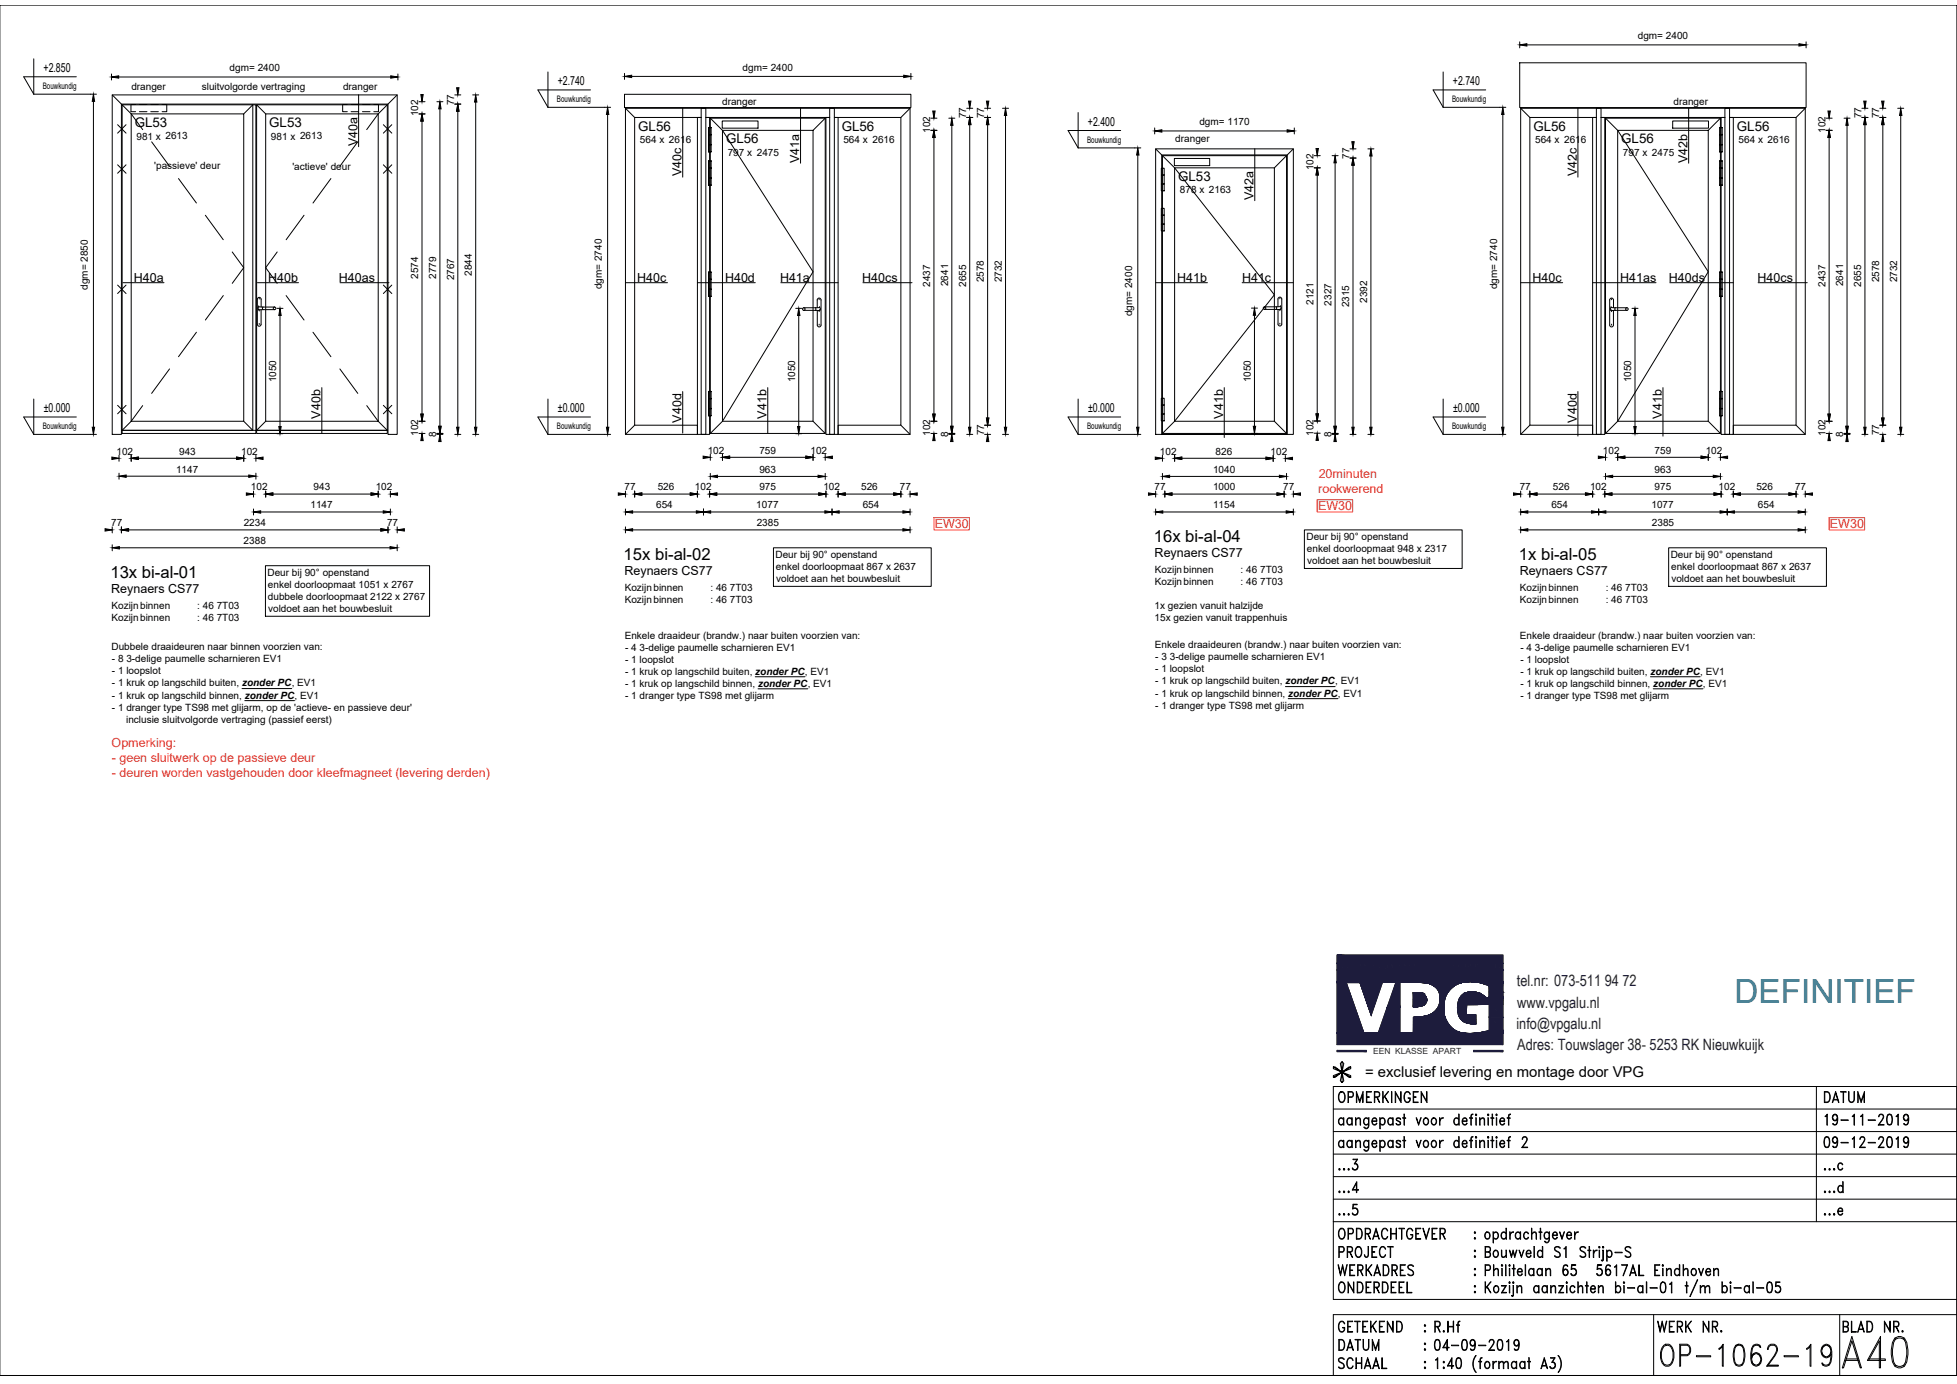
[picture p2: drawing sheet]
<svg xmlns="http://www.w3.org/2000/svg" width="420mm" height="297mm" viewBox="0 0 420 297" stroke-linecap="round" stroke-linejoin="round" font-family="sans-serif">
<defs><g id="words">
<text font-size="11" x="394.8" y="294.9">A40</text>
<text font-size="8.8" x="355.6" y="294.6">OP-1062-19</text>
<text font-size="7.2" fill="#0089b6" x="372.4" y="215.2">DEFINITIEF</text>
<g font-size="5.7">
<text x="286.5" y="291">DATUM</text>
<text x="286.5" y="294.9">SCHAAL</text>
</g>
<g font-size="5.3">
<text x="286.5" y="237.8">OPMERKINGEN</text>
<text x="390.9" y="237.8">DATUM</text>
<text x="286.5" y="267.1">OPDRACHTGEVER</text>
</g>
<g font-size="3.6">
<text x="247.7" y="116.3">16x bi-al-04</text>
<text x="23.7" y="124">13x bi-al-01</text>
<text x="133.9" y="120.1">15x bi-al-02</text>
<text x="326.1" y="120.1">1x bi-al-05</text>
</g>
<g font-size="3.4" fill="#1d1c3c">
<text x="325.7" y="211.7">tel.nr: 073-511 94 72</text>
<text x="325.6" y="220.9">info@vpgalu.nl</text>
<text x="325.7" y="216.4">www.vpgalu.nl</text>
<text x="325.7" y="225.4">Adres: Touwslager 38- 5253 RK Nieuwkuijk</text>
</g>
<text font-size="3.2" x="293.1" y="231.1">= exclusief levering en montage door VPG</text>
<g font-size="2.9">
<text x="28.9" y="27.3">GL53</text>
<text x="57.8" y="27.3">GL53</text>
<text x="137" y="28">GL56</text>
<text x="180.7" y="28">GL56</text>
<text x="329.2" y="28">GL56</text>
<text x="372.9" y="28">GL56</text>
<text x="155.9" y="30.8">GL56</text>
<text x="348.1" y="30.8">GL56</text>
<text x="253" y="38.8">GL53</text>
</g>
<g font-size="2.7">
<text x="9.4" y="15.4">+2.850</text>
<text x="119.7" y="18.2">+2.740</text>
<text x="311.9" y="18.2">+2.740</text>
<text x="233.6" y="26.9">+2.400</text>
<text x="76.7" y="31.4" transform="rotate(-90 76.7 31.4)">V40a</text>
<text x="171.6" y="35" transform="rotate(-90 171.6 35)">V41a</text>
<text x="362.3" y="35" transform="rotate(-90 362.3 35)">V42b</text>
<text x="146.3" y="37.8" transform="rotate(-90 146.3 37.8)">V40c</text>
<text x="338.5" y="37.8" transform="rotate(-90 338.5 37.8)">V42c</text>
<text x="269.1" y="43" transform="rotate(-90 269.1 43)">V42a</text>
<text x="28.7" y="60.4">H40a</text>
<text x="57.6" y="60.4">H40b</text>
<text x="72.8" y="60.4">H40as</text>
<text x="136.8" y="60.4">H40c</text>
<text x="155.7" y="60.4">H40d</text>
<text x="167.5" y="60.4">H41a</text>
<text x="185.1" y="60.4">H40cs</text>
<text x="252.7" y="60.4">H41b</text>
<text x="266.7" y="60.4">H41c</text>
<text x="329" y="60.4">H40c</text>
<text x="347.9" y="60.4">H41as</text>
<text x="358.3" y="60.4">H40ds</text>
<text x="377.3" y="60.4">H40cs</text>
<text x="9.4" y="88.4">±0.000</text>
<text x="68.8" y="89.9" transform="rotate(-90 68.8 89.9)">V40b</text>
<text x="119.8" y="88.4">±0.000</text>
<text x="164.6" y="89.9" transform="rotate(-90 164.6 89.9)">V41b</text>
<text x="233.6" y="88.4">±0.000</text>
<text x="262.6" y="89.9" transform="rotate(-90 262.6 89.9)">V41b</text>
<text x="312" y="88.4">±0.000</text>
<text x="356.8" y="89.9" transform="rotate(-90 356.8 89.9)">V41b</text>
<text x="146.3" y="90.7" transform="rotate(-90 146.3 90.7)">V40d</text>
<text x="338.5" y="90.7" transform="rotate(-90 338.5 90.7)">V40d</text>
<text x="247.9" y="119.5">Reynaers CS77</text>
<text x="134.1" y="123.4">Reynaers CS77</text>
<text x="326.3" y="123.4">Reynaers CS77</text>
<text x="23.9" y="127.2">Reynaers CS77</text>
</g>
<g font-size="2.7" fill="#ff2d21">
<text x="283" y="105.8">rookwerend</text>
<text x="283.1" y="102.6">20minuten</text>
<text x="200.7" y="113.4">EW30</text>
<text x="283" y="109.5">EW30</text>
<text x="392.9" y="113.4">EW30</text>
<text x="24" y="160.2">Opmerking:</text>
<text x="24" y="163.4">- geen sluitwerk op de passieve deur</text>
<text x="24" y="166.7">- deuren worden vastgehouden door kleefmagneet (levering derden)</text>
</g>
<g font-size="2.1">
<text x="351.6" y="8.4">dgm= 2400</text>
<text x="49.3" y="15.3">dgm= 2400</text>
<text x="159.4" y="15.2">dgm= 2400</text>
<text x="28.2" y="19.4">dranger</text>
<text x="43.3" y="19.4">sluitvolgorde vertraging</text>
<text x="73.7" y="19.4">dranger</text>
<text x="97.5" y="22.6" transform="rotate(-90 97.5 22.6)">77</text>
<text x="155" y="22.5">dranger</text>
<text x="359.3" y="22.5">dranger</text>
<text x="29.3" y="29.9">981 x 2613</text>
<text x="58.2" y="29.9">981 x 2613</text>
<text x="89.8" y="25" transform="rotate(-90 89.8 25)">102</text>
<text x="199.7" y="28.5" transform="rotate(-90 199.7 28.5)">102</text>
<text x="207.4" y="25.4" transform="rotate(-90 207.4 25.4)">77</text>
<text x="211.3" y="25.4" transform="rotate(-90 211.3 25.4)">77</text>
<text x="257.5" y="26.9">dgm= 1170</text>
<text x="391.9" y="28.5" transform="rotate(-90 391.9 28.5)">102</text>
<text x="399.6" y="25.4" transform="rotate(-90 399.6 25.4)">77</text>
<text x="403.5" y="25.4" transform="rotate(-90 403.5 25.4)">77</text>
<text x="137.4" y="30.7">564 x 2616</text>
<text x="156.2" y="33.5">797 x 2475</text>
<text x="181.1" y="30.7">564 x 2616</text>
<text x="252.3" y="30.5">dranger</text>
<text x="289.7" y="34.1" transform="rotate(-90 289.7 34.1)">77</text>
<text x="329.6" y="30.7">564 x 2616</text>
<text x="348.4" y="33.5">797 x 2475</text>
<text x="373.3" y="30.7">564 x 2616</text>
<text x="33.1" y="36.3">'passieve' deur</text>
<text x="62.8" y="36.5">'actieve' deur</text>
<text x="253.3" y="41.5">878 x 2163</text>
<text x="282" y="36.6" transform="rotate(-90 282 36.6)">102</text>
<text x="89.8" y="59.8" transform="rotate(-90 89.8 59.8)">2574</text>
<text x="93.6" y="59.8" transform="rotate(-90 93.6 59.8)">2779</text>
<text x="101.3" y="59.2" transform="rotate(-90 101.3 59.2)">2844</text>
<text x="18.8" y="62.2" transform="rotate(-90 18.8 62.2)">dgm= 2850</text>
<text x="97.5" y="60.2" transform="rotate(-90 97.5 60.2)">2767</text>
<text x="129.2" y="62.1" transform="rotate(-90 129.2 62.1)">dgm= 2740</text>
<text x="199.7" y="61.6" transform="rotate(-90 199.7 61.6)">2437</text>
<text x="203.6" y="61.4" transform="rotate(-90 203.6 61.4)">2641</text>
<text x="207.4" y="61.6" transform="rotate(-90 207.4 61.6)">2655</text>
<text x="211.2" y="60.6" transform="rotate(-90 211.2 60.6)">2578</text>
<text x="215.1" y="60.6" transform="rotate(-90 215.1 60.6)">2732</text>
<text x="282" y="65.4" transform="rotate(-90 282 65.4)">2121</text>
<text x="285.8" y="65.6" transform="rotate(-90 285.8 65.6)">2327</text>
<text x="289.7" y="66" transform="rotate(-90 289.7 66)">2315</text>
<text x="293.5" y="65" transform="rotate(-90 293.5 65)">2392</text>
<text x="321.4" y="62.1" transform="rotate(-90 321.4 62.1)">dgm= 2740</text>
<text x="391.9" y="61.6" transform="rotate(-90 391.9 61.6)">2437</text>
<text x="395.8" y="61.4" transform="rotate(-90 395.8 61.4)">2641</text>
<text x="399.6" y="61.6" transform="rotate(-90 399.6 61.6)">2655</text>
<text x="403.4" y="60.6" transform="rotate(-90 403.4 60.6)">2578</text>
<text x="407.3" y="60.6" transform="rotate(-90 407.3 60.6)">2732</text>
<text x="243.1" y="67.9" transform="rotate(-90 243.1 67.9)">dgm= 2400</text>
<text x="59.3" y="82.1" transform="rotate(-90 59.3 82.1)">1050</text>
<text x="170.7" y="82.1" transform="rotate(-90 170.7 82.1)">1050</text>
<text x="268.5" y="82" transform="rotate(-90 268.5 82)">1050</text>
<text x="350.2" y="82.1" transform="rotate(-90 350.2 82.1)">1050</text>
<text x="89.8" y="93.6" transform="rotate(-90 89.8 93.6)">102</text>
<text x="93.6" y="93.7" transform="rotate(-90 93.6 93.7)">8</text>
<text x="199.7" y="93.6" transform="rotate(-90 199.7 93.6)">102</text>
<text x="203.6" y="93.7" transform="rotate(-90 203.6 93.7)">8</text>
<text x="211.3" y="93.4" transform="rotate(-90 211.3 93.4)">77</text>
<text x="282" y="93.5" transform="rotate(-90 282 93.5)">102</text>
<text x="285.8" y="93.7" transform="rotate(-90 285.8 93.7)">8</text>
<text x="391.9" y="93.6" transform="rotate(-90 391.9 93.6)">102</text>
<text x="395.8" y="93.7" transform="rotate(-90 395.8 93.7)">8</text>
<text x="403.5" y="93.4" transform="rotate(-90 403.5 93.4)">77</text>
<text x="25" y="97.6">102</text>
<text x="37.8" y="101.4">1147</text>
<text x="38.5" y="97.6">943</text>
<text x="51.8" y="97.6">102</text>
<text x="152" y="97.4">102</text>
<text x="163" y="97.4">759</text>
<text x="163" y="101.5">963</text>
<text x="174" y="97.4">102</text>
<text x="249" y="97.6">102</text>
<text x="260.4" y="101.5">1040</text>
<text x="261" y="97.6">826</text>
<text x="272.8" y="97.6">102</text>
<text x="344.1" y="97.4">102</text>
<text x="355.2" y="97.4">759</text>
<text x="355.2" y="101.5">963</text>
<text x="366.2" y="97.4">102</text>
<text x="53.9" y="105.2">102</text>
<text x="67.3" y="105.2">943</text>
<text x="80.7" y="105.2">102</text>
<text x="134.1" y="105.3">77</text>
<text x="141.2" y="105.2">526</text>
<text x="149.2" y="105.2">102</text>
<text x="163" y="105.2">975</text>
<text x="176.8" y="105.2">102</text>
<text x="184.9" y="105.2">526</text>
<text x="193.2" y="105.3">77</text>
<text x="247.9" y="105.3">77</text>
<text x="260.4" y="105.2">1000</text>
<text x="275.5" y="105.3">77</text>
<text x="326.3" y="105.3">77</text>
<text x="333.4" y="105.2">526</text>
<text x="341.4" y="105.2">102</text>
<text x="355.2" y="105.2">975</text>
<text x="369" y="105.2">102</text>
<text x="377.1" y="105.2">526</text>
<text x="385.4" y="105.3">77</text>
<text x="23.9" y="113">77</text>
<text x="52.3" y="112.9">2234</text>
<text x="66.7" y="109.1">1147</text>
<text x="83.1" y="113">77</text>
<text x="140.9" y="109.1">654</text>
<text x="162.4" y="109.1">1077</text>
<text x="162.5" y="112.9">2385</text>
<text x="185.2" y="109.1">654</text>
<text x="260.4" y="109.1">1154</text>
<text x="333.1" y="109.1">654</text>
<text x="354.6" y="109.1">1077</text>
<text x="354.7" y="112.9">2385</text>
<text x="377.4" y="109.1">654</text>
<text x="52.3" y="116.8">2388</text>
<text x="166.5" y="119.8">Deur bij 90° openstand</text>
<text x="280.5" y="115.9">Deur bij 90° openstand</text>
<text x="280.6" y="118.5">enkel doorloopmaat 948 x 2317</text>
<text x="358.7" y="119.8">Deur bij 90° openstand</text>
<text x="57.4" y="123.6">Deur bij 90° openstand</text>
<text x="166.6" y="122.3">enkel doorloopmaat 867 x 2637</text>
<text x="166.6" y="124.9">voldoet aan het bouwbesluit</text>
<text x="248" y="123">Kozijnbinnen</text>
<text x="248" y="125.5">Kozijnbinnen</text>
<text x="266.4" y="123">: 46 7T03</text>
<text x="266.4" y="125.5">: 46 7T03</text>
<text x="280.6" y="121.1">voldoet aan het bouwbesluit</text>
<text x="358.8" y="122.3">enkel doorloopmaat 867 x 2637</text>
<text x="358.8" y="124.9">voldoet aan het bouwbesluit</text>
<text x="23.9" y="130.6">Kozijnbinnen</text>
<text x="42.3" y="130.6">: 46 7T03</text>
<text x="57.5" y="126.2">enkel doorloopmaat 1051 x 2767</text>
<text x="57.5" y="128.8">dubbele doorloopmaat 2122 x 2767</text>
<text x="57.6" y="131.3">voldoet aan het bouwbesluit</text>
<text x="134.1" y="126.8">Kozijnbinnen</text>
<text x="134.1" y="129.4">Kozijnbinnen</text>
<text x="152.5" y="126.8">: 46 7T03</text>
<text x="152.5" y="129.4">: 46 7T03</text>
<text x="247.9" y="130.7">1x gezien vanuit halzijde</text>
<text x="326.3" y="126.8">Kozijnbinnen</text>
<text x="326.3" y="129.4">Kozijnbinnen</text>
<text x="344.7" y="126.8">: 46 7T03</text>
<text x="344.7" y="129.4">: 46 7T03</text>
<text x="23.9" y="133.2">Kozijnbinnen</text>
<text x="42.3" y="133.2">: 46 7T03</text>
<text x="134.1" y="137.1">Enkele draaideur (brandw.) naar buiten voorzien van:</text>
<text x="247.9" y="133.2">15x gezien vanuit trappenhuis</text>
<text x="326.3" y="137.1">Enkele draaideur (brandw.) naar buiten voorzien van:</text>
<text x="23.9" y="139.6">Dubbele draaideuren naar binnen voorzien van:</text>
<text x="24" y="142.2">- 8 3-delige paumelle scharnieren EV1</text>
<text x="134.2" y="139.6">- 4 3-delige paumelle scharnieren EV1</text>
<text x="134.2" y="142.2">- 1 loopslot</text>
<text x="247.9" y="139.2">Enkele draaideuren (brandw.) naar buiten voorzien van:</text>
<text x="248" y="141.7">- 3 3-delige paumelle scharnieren EV1</text>
<text x="326.4" y="139.6">- 4 3-delige paumelle scharnieren EV1</text>
<text x="326.4" y="142.2">- 1 loopslot</text>
<text x="24" y="144.7">- 1 loopslot</text>
<text x="24" y="147.3">- 1 kruk op langschild buiten, zonder PC, EV1</text>
<text x="24" y="149.9">- 1 kruk op langschild binnen, zonder PC, EV1</text>
<text x="134.2" y="144.8">- 1 kruk op langschild buiten, zonder PC, EV1</text>
<text x="134.2" y="147.4">- 1 kruk op langschild binnen, zonder PC, EV1</text>
<text x="134.2" y="150">- 1 dranger type TS98 met glijarm</text>
<text x="248" y="144.3">- 1 loopslot</text>
<text x="248" y="146.9">- 1 kruk op langschild buiten, zonder PC, EV1</text>
<text x="248" y="149.5">- 1 kruk op langschild binnen, zonder PC, EV1</text>
<text x="326.4" y="144.8">- 1 kruk op langschild buiten, zonder PC, EV1</text>
<text x="326.4" y="147.4">- 1 kruk op langschild binnen, zonder PC, EV1</text>
<text x="326.4" y="150">- 1 dranger type TS98 met glijarm</text>
<text x="24" y="152.5">- 1 dranger type TS98 met glijarm, op de 'actieve- en passieve deur'</text>
<text x="27.1" y="155.1">inclusie sluitvolgorde vertraging (passief eerst)</text>
<text x="248" y="152.1">- 1 dranger type TS98 met glijarm</text>
</g>
<g font-size="1.9">
<text x="9.2" y="19.1">Bouwkundig</text>
<text x="119.6" y="21.9">Bouwkundig</text>
<text x="311.8" y="21.9">Bouwkundig</text>
<text x="233.4" y="30.6">Bouwkundig</text>
<text x="9.2" y="92.1">Bouwkundig</text>
<text x="119.6" y="92.1">Bouwkundig</text>
<text x="233.4" y="92.1">Bouwkundig</text>
<text x="311.8" y="92.1">Bouwkundig</text>
</g>
<text font-size="1.8" fill="#1d1c3c" x="294.8" y="226.2">EEN KLASSE APART</text>
</g></defs>
<!-- layer: 02_PROFIELEN -->
<g fill="none" stroke="#000" stroke-width=".21">
<path d="M24.1 20.4h61.2v72.8h-2v-70.9h-57.2v70.9h-2zM24.1 20.4l2 1.9M26.2 22.5h28.1v69.9h-28.1zM26.2 22.5l2 1.9M28.2 24.4h24.1v66h-24.1zM52.3 24.4l2-1.9h.6v69.9M55.1 22.5h28v69.9h-28zM55.1 22.5l1.9 1.9M57 24.4h24.2v66h-24.2zM83.1 22.5l-1.9 1.9M85.3 20.4l-2 1.9M134.3 23.2h61.1v70h-15.5v-1.9h13.5v-66.1h-14.3h.8v68h-2.6v-68h.8h-26.6h.8v68h-2.6v-68h.8h-14.2v66.1h13.4v1.9h-15.4z"/>
<path d="M134.3 23.2l2 2M150.5 23.2h1v70h-1zM152.5 25.4h24.7v67.6h-24.7zM152.5 25.4l2.6 2.6M155.1 28h19.5v62.4h-19.5zM177.2 25.4l-2.6 2.6M178.1 23.2h1v70h-1zM195.4 23.2l-2 2M248.1 31.9h29.6v61.3h-29.6zM248.1 31.9l1.3 1.4M249.4 33.3h27v59.9h-27zM249.6 33.4h26.6v59.6h-26.6z"/>
<path d="M249.6 33.4l2.6 2.6M252.2 36h21.4v54.4h-21.4zM276.2 33.4l-2.6 2.6M277.7 31.9l-1.3 1.4M326.5 23.2h61.1v70h-15.5v-1.9h13.5v-66.1h-14.3h.8v68h-2.6v-68h.8h-26.6h.8v68h-2.6v-68h.8h-14.2v66.1h13.4v1.9h-15.4zM326.5 23.2l2 2M342.7 23.2h1v70h-1zM344.7 25.4h24.7v67.6h-24.7zM344.7 25.4l2.6 2.6M347.3 28h19.5v62.4h-19.5zM369.4 25.4l-2.6 2.6M370.3 23.2h1v70h-1z"/>
<path d="M387.6 23.2l-2 2M26.2 92.4h28.7v.6h-28.7zM28.2 90.4l-2 2M52.3 90.4l2 2M55.1 92.4h28v.6h-28zM57 90.4l-1.9 2M81.2 90.4l1.9 2M136.3 91.3l-2 1.9M155.1 90.4l-2.6 2.6M174.6 90.4l2.6 2.6M193.4 91.3l2 1.9M252.2 90.4l-2.6 2.6"/>
<path d="M273.6 90.4l2.6 2.6M328.5 91.3l-2 1.9M347.3 90.4l-2.6 2.6M366.8 90.4l2.6 2.6M385.6 91.3l2 1.9"/>
</g>
<!-- layer: DIM -->
<g fill="none" stroke="#000" stroke-width=".21">
<path d="M7.2 12.6v7.6l-2.1-3.7h11.3M23.9 15.9v1.3M24.5 16.5h60.4M85.4 15.9v1.3M98.3 19.3v.6M117.6 15.4v7.6l-2.1-3.7h11.3M134.1 15.8v1.2M134.6 16.4h60.5M195.6 15.8v1.2M309.8 15.4v7.6l-2.1-3.7h11.3M326.3 9v1.3M326.8 9.6h60.4"/>
<path d="M387.8 9v1.3M19.4 20.2h1.3M20.1 20.7v72M90 24.5h1.3M90 21.8h1.3M90 24.4h1.3M90.6 20.8v.5M90.6 25v64.9M93.8 21.8h1.3M94.4 22.3v70.2M97.6 22.3h1.3M97.6 20.4h1.3"/>
<path d="M98.3 22.9v69.8M101.5 20.4h1.3M102.1 20.9v71.8M129.8 23h1.3M130.5 23.5v69.2M199.9 28h1.3M199.9 25.4h1.3M200.5 24.3v.6M200.5 28.5v61.4M203.7 25.4h1.3M204.4 25.9v66.6M207.5 23.2h1.3"/>
<path d="M207.5 25.2h1.3M208.2 22.2v.5M208.2 25.7v67M211.4 23.2h1.3M211.4 25.2h1.3M212 22.2v.5M212 25.7v65M215.2 23.2h1.3M215.9 23.8v68.9M231.5 24.2v7.5l-2.2-3.7h11.3M243.6 31.7h1.3M244.3 32.3v60.4"/>
<path d="M247.9 27.5v1.3M248.4 28.1h29M277.9 27.5v1.3M282.2 36h1.2M282.2 33.4h1.2M282.8 32.4v.5M282.8 36.5v53.3M286 33.4h1.3M286.6 33.9v58.6M289.8 33.9h1.3M289.8 31.9h1.3M290.5 30.9v.5"/>
<path d="M290.5 34.4v58.3M293.7 31.9h1.3M294.3 32.5v60.2M322 23h1.3M322.6 23.5v69.2M392.1 28h1.3M392.1 25.4h1.3M392.7 24.3v.6M392.7 28.5v61.4M395.9 25.4h1.3M396.5 25.9v66.6M399.7 23.2h1.3"/>
<path d="M399.7 25.2h1.3M400.4 22.2v.5M400.4 25.7v67M403.6 23.2h1.3M403.6 25.2h1.3M404.2 22.2v.5M404.2 25.7v65M407.4 23.2h1.3M408.1 23.8v68.9M59.5 66.2h1.3M60.1 66.7v25.9M170.8 66.2h1.3"/>
<path d="M171.5 66.7v25.9M268.7 66.1h1.3M269.3 66.6v25.9M350.4 66.2h1.3M351 66.7v25.9M7.2 85.6v7.6l-2.1-3.7h11.3M19.4 93.2h1.3M24.5 98.4h.5M25.6 97.7v1.3M28.2 97.7v1.3M28.7 98.4h23.1M52.3 97.7v1.3"/>
<path d="M54.9 97.7v1.3M55.5 98.4h.5M59.5 93.1h1.3M90 90.4h1.3M90 93h1.3M90.6 93.5v.6M93.8 93h1.3M93.8 93.2h1.3M94.4 93.7v.6M97.6 93.2h1.3M101.5 93.2h1.3M117.6 85.6v7.6l-2.1-3.7h11.3"/>
<path d="M129.8 93.2h1.3M151.5 98.2h.5M152.5 97.5v1.3M155.1 97.5v1.3M155.6 98.2h18.4M170.8 93.1h1.3M174.6 97.5v1.3M177.2 97.5v1.3M177.7 98.2h.5M199.9 90.4h1.3M199.9 93h1.3M200.5 93.5v.6"/>
<path d="M203.7 93h1.3M203.7 93.2h1.3M204.4 93.7v.6M207.5 93.2h1.3M211.4 93.2h1.3M211.4 91.3h1.3M212 93.7v.6M215.2 93.2h1.3M231.5 85.6v7.6l-2.2-3.7h11.3M243.6 93.2h1.3M248.5 98.4h.6M249.6 97.7v1.3"/>
<path d="M252.2 97.7v1.3M252.7 98.4h20.1M268.7 93h1.3M272.3 98.4h.5M273.3 97.7v1.4M276 97.8v1.3M276.5 98.4h.5M282.2 90.4h1.2M282.2 93h1.2M282.8 93.5v.5M286 93h1.3M286 93.2h1.3"/>
<path d="M286.6 93.7v.6M289.8 93.2h1.3M293.7 93.2h1.3M309.8 85.6v7.6l-2.1-3.7h11.3M322 93.2h1.3M343.7 98.2h.5M344.7 97.5v1.3M347.3 97.5v1.3M347.8 98.2h18.4M350.4 93.1h1.3M366.8 97.5v1.3M369.4 97.5v1.3"/>
<path d="M369.9 98.2h.5M392.1 90.4h1.3M392.1 93h1.3M392.7 93.5v.6M395.9 93h1.3M395.9 93.2h1.3M396.5 93.7v.6M399.7 93.2h1.3M403.6 93.2h1.3M403.6 91.3h1.3M404.2 93.7v.6M407.4 93.2h1.3"/>
<path d="M23.1 113.7h.5M24.1 113.1v1.3M24.1 116.9v1.3M24.6 117.6h60.2M25.6 101.6v1.2M26.1 113.1v1.3M26.1 102.2h28.3M26.6 113.7h56.2M53.4 106h.5M54.4 105.4v1.3M54.4 109.2v1.3M54.9 109.9h28.4"/>
<path d="M54.9 101.6v1.2M57 105.4v1.3M57.6 106h23.1M81.2 105.4v1.3M83.3 113.1v1.3M83.8 105.4v1.3M83.8 109.2v1.3M84.3 106h.5M85.3 113.1v1.3M85.3 116.9v1.3M85.8 113.7h.5M133.3 106h.5"/>
<path d="M134.3 105.4v1.3M134.3 109.2v1.3M134.3 113.1v1.3M134.8 113.7h60.1M134.8 109.9h15.7M136.3 105.4v1.3M136.8 106h12.4M149.7 105.4v1.3M151 109.2v1.3M151.6 109.9h26.5M152.3 105.4v1.3M152.5 101.6v1.3"/>
<path d="M152.9 106h23.9M153 102.3h23.7M177.2 101.6v1.3M177.3 105.4v1.3M178.6 109.2v1.3M179.1 109.9h15.8M179.9 105.4v1.3M180.4 106h12.5M193.4 105.4v1.3M195.4 105.4v1.3M195.4 109.2v1.3M195.4 113.1v1.3"/>
<path d="M195.9 106h.5M247.1 106h.5M248.1 105.4v1.3M248.1 109.2v1.3M248.6 109.9h28.6M249.6 101.6v1.3M250.1 102.3h25.6M250.1 105.4v1.3M250.6 106h24.6M275.7 105.4v1.3M276.2 101.6v1.3M277.7 105.4v1.3"/>
<path d="M277.7 109.2v1.3M278.2 106h.5M325.5 106h.5M326.5 105.4v1.3M326.5 109.2v1.3M326.5 113.1v1.3M327 113.7h60.1M327 109.9h15.7M328.5 105.4v1.3M329 106h12.4M341.9 105.4v1.3M343.2 109.2v1.3"/>
<path d="M343.7 109.9h26.6M344.5 105.4v1.3M344.7 101.6v1.3M345.1 106h23.9M345.2 102.3h23.7M369.4 101.6v1.3M369.5 105.4v1.3M370.8 109.2v1.3M371.3 109.9h15.8M372.1 105.4v1.3M372.6 106h12.5M385.6 105.4v1.3"/>
<path d="M387.6 105.4v1.3M387.6 109.2v1.3M387.6 113.1v1.3M388.1 106h.5"/>
</g>
<g fill="#000" stroke="#000" stroke-width=".21">
<path d="M23.9 16.5l1.6-.2v.5zM83.9 16.3l1.5 .2-1.5 .3zM98 18.8h.5l-.2 1.6zM134.1 16.4l1.5-.3v.6zM194 16.1l1.6 .3-1.6 .3zM326.3 9.6l1.5-.2v.5zM386.2 9.4l1.6 .2-1.6 .3zM20.1 20.2l.2 1.6h-.5zM90.6 24.5l.3 1.5h-.6zM90.6 24.4l.3 1.6h-.6zM90.3 20.3h.6l-.3 1.5zM94.4 21.8l.3 1.6h-.5z"/>
<path d="M98.3 22.3l.2 1.6h-.5zM102.1 20.4l.3 1.5h-.5zM130.5 23l.2 1.6h-.5zM200.5 28l.3 1.5h-.5zM200.3 23.8h.5l-.3 1.6zM204.4 25.4l.2 1.5h-.5zM208.2 25.2l.3 1.5h-.6zM207.9 21.7h.6l-.3 1.5zM212 25.2l.3 1.5h-.5zM211.8 21.7h.5l-.3 1.5zM215.9 23.2l.2 1.6h-.5zM244.3 31.7l.2 1.6h-.5z"/>
<path d="M247.9 28.1l1.5-.3v.6zM276.3 27.8l1.6 .3-1.6 .3zM282.8 36l.3 1.6h-.6zM282.5 31.9h.6l-.3 1.5zM286.6 33.4l.3 1.5h-.5zM290.5 33.9l.2 1.6h-.5zM290.2 30.4h.5l-.2 1.5zM294.3 31.9l.3 1.6h-.5zM322.6 23l.3 1.6h-.5zM392.7 28l.3 1.5h-.6zM392.4 23.8h.6l-.3 1.6zM396.5 25.4l.3 1.5h-.5z"/>
<path d="M400.4 25.2l.2 1.5h-.5zM400.1 21.7h.5l-.2 1.5zM404.2 25.2l.3 1.5h-.5zM404 21.7h.5l-.3 1.5zM408.1 23.2l.2 1.6h-.5zM60.1 66.2l.3 1.5h-.5zM171.5 66.2l.2 1.5h-.5zM269.3 66.1l.3 1.6h-.5zM351 66.2l.3 1.5h-.5zM19.8 91.7h.5l-.2 1.5zM24 98.1l1.6 .3-1.6 .2zM28.2 98.4l1.5-.3v.5z"/>
<path d="M50.8 98.1l1.5 .3-1.5 .2zM54.9 98.4l1.6-.3v.5zM59.9 91.5h.5l-.3 1.6zM90.6 93l.3 1.6h-.6zM90.3 88.9h.6l-.3 1.5zM94.4 93.2l.3 1.6h-.5zM94.2 91.5h.5l-.3 1.5zM98 91.7h.5l-.2 1.5zM101.9 91.7h.5l-.3 1.5zM130.2 91.7h.5l-.2 1.5zM151 97.9l1.5 .3-1.5 .2zM155.1 98.2l1.5-.3v.5z"/>
<path d="M171.2 91.5h.5l-.2 1.6zM173 97.9l1.6 .3-1.6 .2zM177.2 98.2l1.5-.3v.5zM200.5 93l.3 1.6h-.5zM200.3 88.9h.5l-.3 1.5zM204.4 93.2l.2 1.6h-.5zM204.1 91.5h.5l-.2 1.5zM207.9 91.7h.6l-.3 1.5zM212 93.2l.3 1.6h-.5zM211.8 89.7h.5l-.3 1.6zM215.6 91.7h.5l-.2 1.5zM244 91.7h.5l-.2 1.5z"/>
<path d="M248 98.1l1.6 .3-1.6 .2zM252.2 98.4l1.5-.3v.5zM269.1 91.5h.5l-.3 1.5zM271.8 98.1l1.5 .3-1.5 .2zM271.8 98.2l1.5 .2-1.5 .3zM276 98.4l1.5-.2v.5zM282.8 93l.3 1.5h-.6zM282.5 88.8h.6l-.3 1.6zM286.6 93.2l.3 1.6h-.5zM286.4 91.5h.5l-.3 1.5zM290.2 91.7h.5l-.2 1.5zM294.1 91.7h.5l-.3 1.5z"/>
<path d="M322.4 91.7h.5l-.3 1.5zM343.2 97.9l1.5 .3-1.5 .2zM347.3 98.2l1.5-.3v.5zM350.8 91.5h.5l-.3 1.6zM365.2 97.9l1.6 .3-1.6 .2zM369.4 98.2l1.5-.3v.5zM392.7 93l.3 1.6h-.6zM392.4 88.9h.6l-.3 1.5zM396.5 93.2l.3 1.6h-.5zM396.3 91.5h.5l-.3 1.5zM400.1 91.7h.5l-.2 1.5zM404.2 93.2l.3 1.6h-.5z"/>
<path d="M404 89.7h.5l-.3 1.6zM407.8 91.7h.5l-.2 1.5zM22.6 113.5l1.5 .2-1.5 .3zM24.1 117.6l1.5-.3v.5zM25.6 102.2l1.5-.3v.6zM26.1 113.7l1.5-.2v.5zM52.9 105.8l1.5 .2-1.5 .3zM53.4 101.9l1.5 .3-1.5 .3zM54.4 109.9l1.6-.3v.5zM57 106l1.6-.2v.5zM79.7 105.8l1.5 .2-1.5 .3zM81.8 113.5l1.5 .2-1.5 .3z"/>
<path d="M82.3 109.6l1.5 .3-1.5 .2zM83.7 117.3l1.6 .3-1.6 .2zM83.8 106l1.6-.2v.5zM85.3 113.7l1.5-.2v.5zM132.7 105.8l1.6 .2-1.6 .3zM134.3 109.9l1.5-.3v.5zM134.3 113.7l1.5-.2v.5zM136.3 106l1.5-.2v.5zM148.2 105.8l1.5 .2-1.5 .3zM149.5 109.6l1.5 .3-1.5 .2zM151 109.9l1.6-.3v.5zM152.3 106l1.6-.2v.5z"/>
<path d="M152.5 102.3l1.5-.3v.5zM175.6 102l1.6 .3-1.6 .2zM175.8 105.8l1.5 .2-1.5 .3zM177.1 109.6l1.5 .3-1.5 .2zM178.6 109.9l1.6-.3v.5zM179.9 106l1.6-.2v.5zM191.9 105.8l1.5 .2-1.5 .3zM193.8 109.6l1.6 .3-1.6 .2zM193.8 113.5l1.6 .2-1.6 .3zM195.4 106l1.5-.2v.5zM246.6 105.8l1.5 .2-1.5 .3zM248.1 109.9l1.5-.3v.5z"/>
<path d="M249.6 102.3l1.5-.3v.5zM250.1 106l1.5-.2v.5zM274.2 105.8l1.5 .2-1.5 .3zM274.7 102l1.5 .3-1.5 .2zM276.1 109.6l1.6 .3-1.6 .2zM277.7 106l1.5-.2v.5zM324.9 105.8l1.6 .2-1.6 .3zM326.5 109.9l1.5-.3v.5zM326.5 113.7l1.5-.2v.5zM328.5 106l1.5-.2v.5zM340.4 105.8l1.5 .2-1.5 .3zM341.7 109.6l1.5 .3-1.5 .2z"/>
<path d="M343.2 109.9l1.6-.3v.5zM344.5 106l1.6-.2v.5zM344.7 102.3l1.5-.3v.5zM367.8 102l1.6 .3-1.6 .2zM368 105.8l1.5 .2-1.5 .3zM369.3 109.6l1.5 .3-1.5 .2zM370.8 109.9l1.6-.3v.5zM372.1 106l1.6-.2v.5zM384.1 105.8l1.5 .2-1.5 .3zM386 109.6l1.6 .3-1.6 .2zM386 113.5l1.6 .2-1.6 .3zM387.6 106l1.5-.2v.5z"/>
</g>
<!-- layer: 1-0 -->
<g fill="none" stroke="#000" stroke-width=".21">
<path d="M77 20.3v11.2M146.6 23.2v14.8M171.9 23.2v11.8M269.4 31.9v11.2M338.8 23.2v14.8M362.5 23.2v11.8M26.4 60.7h8.8M55.3 60.7h8.8M73 60.7h10.5M134.3 60.7h9M149.7 60.7h12.5M167.6 60.7h12.3"/>
<path d="M185.3 60.7h10.5M248.1 60.7h11.1M266.7 60.7h11M326.5 60.7h9M341.9 60.7h13.6M358.5 60.7h13.6M377.5 60.7h10.5M69.1 83.2v9.8M146.6 84v9M164.8 83.2v9.8M262.8 83.2v10.7M338.8 84v9.6"/>
<path d="M357 83.2v10.4"/>
</g>
<!-- layer: R -->
<path d="M166.1 117.6h33.8v8.2h-33.8zM280 113.7h33.9v8.3h-33.9zM358.3 117.6h33.8v8.2h-33.8zM57 121.4h35.2v10.9h-35.2z" fill="none" stroke="#000" stroke-width=".21"/>
<!-- layer: 3-0 -->
<g fill="none" stroke="#000" stroke-width=".21">
<path d="M0 1.1h420.1v294.1h-420.1zM326.3 13.5h61.5v9.6h-61.5zM7.2 20.2h12.2M117.6 23h12.2M134.1 20.2h61.5v2.9h-61.5zM152.1 29h.6v2h-.6M152.1 31.1h.6v1.4h-.6M152.1 36.1h.6v2.1h-.6M152.1 38.3h.6v1.4h-.6M152.1 27.4h.6v1.5h-.6M152.1 34.6h.6v1.4h-.6M152.1 27.4v5.2"/>
<path d="M152.1 34.6v5.1M152.1 38.2h.6M152.1 36.1h.6M152.1 38.2h.1M152.1 31h.1M152.1 27.4h.6M152.1 32.6h.6M152.1 39.7v.1M152.1 32.6h.1M152.1 36.1h.1M152.1 28.9h.1M152.1 34.5h.6"/>
<path d="M152.1 39.8h.2M152.1 34.5v.1M152.1 27.4h.1M152.1 39.8h.6M152.2 28.9h.1M152.2 31v.1M152.2 36.1h.1M152.2 38.2h.1M152.5 28.9h.1M152.5 31v.1M152.5 36.1h.1M152.5 38.2h.1"/>
<path d="M152.7 34.5v.1M152.7 27.4h.1M152.7 39.8h-.3M152.7 36.1h.1M152.7 28.9h.1M152.7 39.7v.1M152.7 32.6h.1M152.7 28.9v.1M152.7 31v.1M152.7 32.5v.1M152.7 34.6h.1M152.7 36v.1"/>
<path d="M152.7 38.2v.1M152.7 39.7h.1M152.7 38.2h.1M152.7 31h.1M155.1 26h7.6v1.5h-7.6zM155.1 28l19.5 30.3-19.5 32.1M231.5 31.7h12.1M252.1 34h7.6v1.6h-7.6zM252.2 36l21.4 27.3-21.4 27.1M309.8 23h12.2M347.3 28l19.5 30.3-19.5 32.1M359.1 26h7.7v1.5h-7.7z"/>
<path d="M369.2 39.7h.6M369.2 38.3h.6M369.2 34.6h.6M369.2 36h.6M369.2 36.1h.6M369.2 38.2h.6M369.2 32.5h.6M369.2 31.1h.6M369.2 27.4h.6M369.2 28.9h.6M369.2 34.6h.5M369.2 39.7v.1"/>
<path d="M369.2 27.4h.5M369.2 32.6h.5M369.2 27.4v5.2M369.2 34.6v5.1M369.2 28.9l.6 .1M369.2 39.8h.2M369.2 39.8h.5M369.3 28.9h.1M369.3 31v.1M369.3 36.1h.1M369.3 38.2h.1M369.6 28.9h.1"/>
<path d="M369.6 31v.1M369.6 36.1h.1M369.6 38.2h.1M369.7 39.8h-.2M369.7 36.1h.1M369.7 28.9h.1M369.7 39.7v.1M369.7 38.2h-.5M369.7 36.1h-.5M369.7 27.4v5.2M369.7 34.6v5.1M369.7 38.2h.1"/>
<path d="M369.7 31h.1M369.8 31h-.6M152.1 60h.6v2h-.6M152.1 58.5h.6v1.4h-.6M152.1 58.4v5.2M152.1 59.9h.6M152.1 59.9v.1M152.1 58.4h.1M152.1 58.4h.6M152.2 59.9h.1M152.3 58.4h-.2M152.4 58.4h.3"/>
<path d="M152.5 59.9h.1M152.7 58.4h.1M152.7 59.9v.1M152.7 58.4v.1M369.2 58.5h.6M369.2 59.9h.6M369.2 60h.6M369.2 58.4v5.2M369.2 58.4h.1M369.2 58.4h.5M369.3 59.9h.1M369.4 58.4h-.2"/>
<path d="M369.5 58.4h.2M369.6 59.9h.1M369.7 58.4h.1M369.7 59.9v.1M369.7 59.9h-.5M369.7 58.4v5.2M58.9 65.9l-.2 .3 .2 .3M152.1 62.1h.6v1.5h-.6M152.1 62.1h.6M152.1 62.1h.1M152.1 63.6h.1M152.1 63.6h.6"/>
<path d="M152.2 62.1h.1M152.5 62.1h.1M152.7 63.6h.1M152.7 62v.1M152.7 62.1h.1M172.6 66.1l.3 .2-.3 .3M271.5 65.8l.3 .3-.3 .3M349.3 66.1l-.3 .2 .3 .3M369.2 63.6h.6M369.2 62.1h.6M369.2 62h.6M369.2 63.6h.5"/>
<path d="M369.3 62.1h.1M369.6 62.1h.1M369.7 62.1h-.5M369.7 62.1h.1M7.2 93.2h12.2M117.6 93.2h12.2M152.1 85.6h.6v2h-.6M152.1 87.7h.6v1.5h-.6M152.1 84.1h.6v1.4h-.6M152.1 84v5.2M152.1 87.7h.6M152.1 85.5h.6"/>
<path d="M152.1 87.7h.1M152.1 89.2h.1M152.1 85.6h.1M152.1 89.2h.6M152.1 84h.1M152.1 84h.6M152.2 85.5v.1M152.2 87.7h.1M152.3 84h-.2M152.4 84h.3M152.5 85.5v.1M152.5 87.7h.1"/>
<path d="M152.7 84h.1M152.7 85.6h.1M152.7 89.2h.1M152.7 84v.1M152.7 85.5v.1M152.7 87.6v.1M152.7 87.7h.1M231.5 93.2h12.1M309.8 93.2h12.2M369.2 89.2h.6M369.2 87.7h.6M369.2 84.1h.6"/>
<path d="M369.2 85.5h.6M369.2 85.6h.6M369.2 87.6h.6M369.2 89.2h.5M369.2 84v5.2M369.2 84h.1M369.2 84h.5M369.3 85.5v.1M369.3 87.7h.1M369.4 84h-.2M369.5 84h.2M369.6 85.5v.1"/>
<path d="M369.6 87.7h.1M369.7 84h.1M369.7 85.6h.1M369.7 87.7h-.5M369.7 85.5l-.5 .1M369.7 84v5.2M369.7 87.7h.1"/>
</g>
<!-- layer: 01_toebehoren -->
<g fill="none" stroke="#000" stroke-width=".21">
<path d="M25.3 35.4l1.8 1.8M25.3 26.8l1.8 1.8M27.1 35.4l-1.8 1.8M27.1 26.8l-1.8 1.8M82.3 35.4l1.8 1.8M82.3 26.8l1.8 1.8M84.1 35.4l-1.8 1.8M84.1 26.8l-1.8 1.8M249.3 39.5h.6v1.5h-.6zM249.3 37.6h.6v1.9h-.6zM249.3 36.1h.6v1.5h-.6zM249.3 48.1h.6v1.5h-.6z"/>
<path d="M249.3 46.2h.6v1.9h-.6zM249.3 44.7h.6v1.5h-.6zM25.3 61.2l1.8 1.8M27.1 61.2l-1.8 1.8M55.5 66.5h.1M55.5 65.9a.38 .38 0 0 0 0 .6M55.5 65.9h.1M55.5 65.9h1M55.7 66.7h.1M55.7 69.6h.1M55.7 64.2h.1M56.1 65.9v-1.7a.41 .41 0 0 0-.4-.4 .41 .41 0 0 0-.5 .4v5.4a.4 .4 0 0 0 .5 .4 .4 .4 0 0 0 .4-.4v-3.1"/>
<path d="M56.5 65.9l-.2 .3 .2 .3M56.5 65.9h2.4l.3 .3-.3 .3h-2.4M56.5 66.5h-1M82.3 61.2l1.8 1.8M84.1 61.2l-1.8 1.8M175.1 66.6h.9M175.1 66.1l.1 .2-.1 .3M175.1 66.1h-2.5l-.3 .2 .3 .3h2.5M175.5 66v-1.6a.41 .41 0 0 1 .4-.4 .41 .41 0 0 1 .4 .4v5.4a.4 .4 0 0 1-.4 .4 .4 .4 0 0 1-.4-.4v-3.2M175.9 66.9h.1M175.9 69.8h.1M175.9 64.3h.1"/>
<path d="M176 66a.38 .38 0 0 1 0 .6M176 66h.1M176 66l-.9 .1M176 66.6h.1M274 66.4h.9M274 65.8l.1 .3-.1 .3M274 65.9l-2.5-.1-.3 .3 .3 .3h2.5M274.4 65.8v-1.6a.41 .41 0 0 1 .4-.4 .41 .41 0 0 1 .4 .4v5.4a.4 .4 0 0 1-.4 .4 .4 .4 0 0 1-.4-.4v-3.2M274.8 66.7h.1M274.8 69.6h.1M274.8 64.1h.1M274.9 65.8a.38 .38 0 0 1 0 .6"/>
<path d="M274.9 65.8h.1M274.9 65.8l-.9 .1M274.9 66.4h.1M345.9 66.6h.1M345.9 66a.38 .38 0 0 0 0 .6M345.9 66h.1M345.9 66l.9 .1M346 66.9h.1M346 69.8h.1M346 64.3h.1M346.4 66v-1.6a.41 .41 0 0 0-.4-.4 .41 .41 0 0 0-.4 .4v5.4a.4 .4 0 0 0 .4 .4 .4 .4 0 0 0 .4-.4v-3.2M346.8 66.1l-.1 .2 .1 .3"/>
<path d="M346.8 66.1h2.5l.3 .2-.3 .3h-2.5M346.8 66.6h-.9M25.3 87l1.8 1.8M27.1 87l-1.8 1.8M82.3 87l1.8 1.8M84.1 87l-1.8 1.8M249.3 88.9h.6v1.4h-.6zM249.3 86.9h.6v2h-.6zM249.3 85.5h.6v1.4h-.6z"/>
</g>
<path d="M200.5 111.1h7.6v2.6h-7.6zM282.8 107.3h7.6v2.6h-7.6zM392.7 111.1h7.6v2.6h-7.6z" fill="none" stroke="#ff2d21" stroke-width=".21"/>
<!-- layer: 3-1 -->
<g fill="none" stroke="#000" stroke-width=".21">
<path d="M28.2 24.4l2.4 3.4M29.1 22.4h-1v1.6h1M29.9 22.4h1.7M29.9 24h1.7M32.4 22.4h1.6M32.4 24h1.6M32.6 30.4l3.8 5.3M34.8 22.4h1v1.6h-1M38.3 38.3l3.9 5.3M71 38.3l-3.8 5.3M74.6 22.4h-1v1.6h1M75.4 22.4h1.6"/>
<path d="M75.4 24h1.6M76.8 30.4l-3.8 5.3M77.8 22.4h1.6M77.8 24h1.6M80.3 22.4h1v1.6h-1M81.2 24.4l-2.5 3.4M44.1 46.2l3.8 5.3M49.9 54.1l2.4 3.4-2.4 3.3M59.5 54.1l-2.5 3.4 2.5 3.3M65.3 46.2l-3.9 5.3M36.4 79.2l-3.8 5.2M42.2 71.3l-3.9 5.3"/>
<path d="M47.9 63.4l-3.8 5.3M61.4 63.4l3.9 5.3M67.2 71.3l3.8 5.3M73 79.2l3.8 5.2M30.6 87.1l-2.4 3.3M78.7 87.1l2.5 3.3"/>
</g>
<!-- layer: 0 -->
<path d="M52 147.8h10.6M52.6 150.4h10.6M162.1 145.2h10.7M162.7 147.8h10.7M276 147.4h10.6M276.6 149.9h10.6M354.3 145.2h10.7M354.9 147.8h10.7" fill="none" stroke="#000" stroke-width=".21"/>
<!-- layer: LIJN-35 -->
<path d="M390 233.2v29M286.3 262.2h133.8M420.1 278.9h-133.8v-45.7h133.8v62h-133.8v-13h133.8M355 282.2v13M395 282.2v13" fill="none" stroke="#000" stroke-width=".21"/>
<!-- layer: TEKST-35 -->
<g fill="none" stroke="#000" stroke-width=".21">
<path d="M288.4 239.9l.1 1.6zM290.2 239.9l.1 1.6zM291 239.9l.1 1.6zM293.8 239.9l.1 1.7a.64 .64 0 0 1-.7 .7l-.4-.4h.2a.39 .39 0 0 0 .4 .3 .39 .39 0 0 0 .3-.3zM296.2 239.9l.1 2.4zM299 239.9l.1 1.6zM301.2 239.9h.6v.1h-.6zM301.4 239.1l.1 2.4zM304 239.9l.6 1.3 .5-1.3-.5 1.6zM309.1 239.9v1.6zM313.2 239.1l.1 2.4zM315.5 239.9h.6v.1h-.6z"/>
<path d="M316 239.2l-.2 2.3v-1.9l.1-.4 .3-.1-.3 .2M316.9 239.1l.1 .1-.1 .3-.1-.2zM316.9 239.2v.1zM316.9 239.9v1.6zM317.7 239.9l.1 1.6zM319.5 239.1l.1 .1-.1 .3-.1-.2zM319.5 239.2v.1zM319.5 239.9v1.6zM320.1 239.9h.6v.1h-.6zM320.4 239.1v2.4zM321.3 239.1l.1 .1-.1 .3-.1-.2zM321.3 239.2v.1z"/>
<path d="M321.3 239.9v1.6zM323.6 239.9h.6v.1h-.6zM324 239.2l-.1 2.3v-1.9v-.4l.4-.1-.4 .2M391.9 239.6l.4-.5v2.4l-.1-2.2-.3 .4zM393.5 239.7l.2-.4 .2-.1 .4 .1 .2 .4M393.8 239.2a.71 .71 0 0 0 0 1.3M394.1 239.2a1.71 1.71 0 0 1 .1 2.2M394.5 239.9l-.4 .6M397.7 239.6l.4-.5v2.4l-.1-2.2-.3 .4zM399.5 239.6l.4-.5v2.4l-.1-2.2-.3 .4zM405.3 239.2l.5-.1a1.38 1.38 0 0 1 .4 1.9l-.2 .4-.4 .1a1.38 1.38 0 0 1-.5-1.9zM405.3 239.3l.3-.1 .4 .1"/>
<path d="M405.4 239.2a2.2 2.2 0 0 0 0 2.2M405.9 239.2a2.2 2.2 0 0 1 0 2.2M407.1 239.6l.5-.5v2.4l-.1-2.2-.4 .4zM408.7 239.7l.2-.4 .3-.1 .3 .1 .2 .4M409.1 239.2a.71 .71 0 0 0 0 1.3M409.3 239.2a1.71 1.71 0 0 1 .1 2.2M409.7 239.9l-.4 .6M287.5 255.6l.2 .2-.1 .2-.2-.1zM287.5 255.8l.1 .1zM287.5 250.8l.2 .1-.1 .2-.2-.1zM287.5 250.9l.1 .1zM287.6 244.8a.5 .5 0 0 1 .8 .3l-.3-.3a.67 .67 0 0 0-.7 .7 .67 .67 0 0 0 .7 .7l.3-.2a.52 .52 0 0 1-.5 .3 .52 .52 0 0 1-.5-.3 1 1 0 0 1 .2-1.2z"/>
<path d="M287.6 240a.5 .5 0 0 1 .8 .2l-.3-.2a.67 .67 0 0 0-.7 .7 .67 .67 0 0 0 .7 .7l.3-.3a.52 .52 0 0 1-.5 .4 .52 .52 0 0 1-.5-.4 1 1 0 0 1 .2-1.1zM288.4 244.7l.1 1.6zM288.5 255.6l.2 .2-.1 .2-.2-.1zM288.5 255.8l.1 .1zM288.5 250.8l.2 .1-.1 .2-.2-.1zM288.5 250.9l.1 .1zM289.4 244.8a.5 .5 0 0 1 .8 .3l-.3-.3a.67 .67 0 0 0-.7 .7 .67 .67 0 0 0 .7 .7l.3-.2a.52 .52 0 0 1-.5 .3 .52 .52 0 0 1-.5-.3 1 1 0 0 1 .2-1.2zM289.4 240a.5 .5 0 0 1 .8 .2l-.3-.2a.67 .67 0 0 0-.7 .7 .67 .67 0 0 0 .7 .7l.3-.3a.52 .52 0 0 1-.5 .4 .52 .52 0 0 1-.5-.4 1 1 0 0 1 .2-1.1zM289.5 255.6l.2 .2-.1 .2-.2-.1zM289.5 255.8l.1 .1zM289.5 250.8l.2 .1-.1 .2-.2-.1zM289.5 250.9l.1 .1z"/>
<path d="M290.2 244.7l.1 1.6zM290.4 255.3h1.3v.1h-1.4l1-1.8v2.4l-.1-2-.8 1.4M290.4 250.8l.3 .2M290.9 249.7a.7 .7 0 0 1 .6 1 .7 .7 0 0 1-1.2 0h.1a.56 .56 0 0 0 .9 .2l.2-.3M291 244.7l.1 1.6zM291.1 259.4a.8 .8 0 0 1 0 1.3M291.1 249.8a.71 .71 0 0 1 0 1.2M291.4 248.9h-.9v-.1h1l-.6 1M291.4 248.8l-.6 1 .5 .1 .2 .3M291.4 244.8l.2-.1 .4 .1 .1 1.5-.2-1.3-.3-.2-.5 .4zM291.4 240l.2-.1 .4 .1 .1 1.5-.2-1.4-.3-.1-.5 .3zM291.5 259.8l-.2-.3-.3-.1-.6 .1 .1-1h.9v.1h-.8l-.1 .8a.74 .74 0 0 1 1.1 .7 .74 .74 0 0 1-1.2 .5v-.2a.56 .56 0 0 0 .9 .2l.2-.3"/>
<path d="M293 244.8a.5 .5 0 0 1 .8 .3l-.3-.3a.67 .67 0 0 0-.7 .7 .67 .67 0 0 0 .7 .7l.3-.2a.52 .52 0 0 1-.5 .3 .52 .52 0 0 1-.5-.3 1 1 0 0 1 .2-1.2zM293 240a.5 .5 0 0 1 .8 .2l-.3-.2a.67 .67 0 0 0-.7 .7 .67 .67 0 0 0 .7 .7l.3-.3a.52 .52 0 0 1-.5 .4 .52 .52 0 0 1-.5-.4 1 1 0 0 1 .2-1.1zM293.8 244.7l.1 1.7a.64 .64 0 0 1-.7 .7l-.4-.3h.2a.39 .39 0 0 0 .4 .2 .39 .39 0 0 0 .3-.2zM294.6 245.4h.9l-.1-.4a.64 .64 0 0 0-.8 .2 .64 .64 0 0 0 .2 .9l.4 .1 .3-.3 .1 .1a.52 .52 0 0 1-.5 .3 .52 .52 0 0 1-.5-.3 .72 .72 0 0 1 0-.9 .72 .72 0 0 1 .8-.3l.2 .7h-1M294.6 240.6h.9l-.1-.5-.2-.1a.67 .67 0 0 0-.6 .7 .67 .67 0 0 0 .6 .7l.3-.4 .1 .1a.52 .52 0 0 1-.5 .4 .52 .52 0 0 1-.5-.4 .72 .72 0 0 1 0-.8 .72 .72 0 0 1 .8-.3l.2 .7h-1M296.2 244.7l.1 2.4zM296.5 244.8a.5 .5 0 0 1 .8 .3 .72 .72 0 0 1 0 .8 .72 .72 0 0 1-.8 .3l-.2-.2 .4 .2a.67 .67 0 0 0 .6-.7 .67 .67 0 0 0-.6-.7l-.4 .3zM296.5 240a.5 .5 0 0 1 .8 .2 .72 .72 0 0 1 0 .9 .72 .72 0 0 1-.8 .3l-.2-.3 .4 .3a.67 .67 0 0 0 .6-.7 .67 .67 0 0 0-.6-.7l-.4 .2zM298.2 244.8a.5 .5 0 0 1 .8 .3l-.3-.3a.67 .67 0 0 0-.7 .7 .67 .67 0 0 0 .7 .7l.3-.2a.52 .52 0 0 1-.5 .3 .52 .52 0 0 1-.5-.3 1 1 0 0 1 .2-1.2zM298.2 240a.5 .5 0 0 1 .8 .2l-.3-.2a.67 .67 0 0 0-.7 .7 .67 .67 0 0 0 .7 .7l.3-.3a.52 .52 0 0 1-.5 .4 .52 .52 0 0 1-.5-.4 1 1 0 0 1 .2-1.1zM299 244.7l.1 1.6zM299.8 246.1l.3 .1 .5-.1"/>
<path d="M299.8 245.2l.6 .3a.43 .43 0 0 1 .2 .7 .57 .57 0 0 1-.9-.2l.2 .2M299.8 245l.3-.2 .5 .2M299.8 241.2l.3 .2 .5-.2M299.8 240.3l.6 .4a.43 .43 0 0 1 .2 .7 .56 .56 0 0 1-.9-.3l.2 .3M299.8 240.1l.3-.1 .5 .1M299.9 244.8v.5M299.9 240v.5M300.5 244.8l.2 .3a.52 .52 0 0 0-.5-.4 .52 .52 0 0 0-.5 .4l.1 .2 .8 .4M300.5 245.6v.6M300.5 240l.2 .2a.52 .52 0 0 0-.5-.3 .52 .52 0 0 0-.5 .3l.1 .3 .8 .4M300.5 240.8v.6M301.2 244.7h.6v.1h-.6z"/>
<path d="M301.4 244l.1 2.3zM304 244.7l.6 1.4 .5-1.4-.5 1.6zM305.8 244.8a.5 .5 0 0 1 .8 .3 .72 .72 0 0 1 .1 .8 .72 .72 0 0 1-.9 .3 .96 .96 0 0 1 0-1.4zM305.8 245a.64 .64 0 0 1 .9 .2 .64 .64 0 0 1-.2 .9 .64 .64 0 0 1-.9-.3 .64 .64 0 0 1 .2-.8zM305.8 240a.5 .5 0 0 1 .8 .2 .72 .72 0 0 1 .1 .9 .72 .72 0 0 1-.9 .3 .96 .96 0 0 1 0-1.4zM305.8 240.1l.2-.1a.67 .67 0 0 1 .6 .7 .67 .67 0 0 1-.6 .7 .84 .84 0 0 1-.2-1.3zM307.5 244.8a.5 .5 0 0 1 .8 .3 .72 .72 0 0 1 .1 .8 .72 .72 0 0 1-.9 .3 .96 .96 0 0 1 0-1.4zM307.5 245a.64 .64 0 0 1 .9 .2 .64 .64 0 0 1-.2 .9 .64 .64 0 0 1-.9-.3 .64 .64 0 0 1 .2-.8zM307.5 240a.5 .5 0 0 1 .8 .2 .72 .72 0 0 1 .1 .9 .72 .72 0 0 1-.9 .3 .96 .96 0 0 1 0-1.4zM307.5 240.1l.2-.1a.67 .67 0 0 1 .6 .7 .67 .67 0 0 1-.6 .7 .84 .84 0 0 1-.2-1.3zM309.1 244.7v1.6zM309.4 244.8l.2-.1 .3 .1a.64 .64 0 0 0-.8 .6z"/>
<path d="M309.4 240l.2-.1 .3 .1a.64 .64 0 0 0-.8 .6zM312.4 244.8a.5 .5 0 0 1 .8 .3l-.4-.3a.67 .67 0 0 0-.6 .7 .67 .67 0 0 0 .6 .7l.4-.2a.52 .52 0 0 1-.5 .3 .52 .52 0 0 1-.5-.3 1 1 0 0 1 .2-1.2zM312.4 240a.5 .5 0 0 1 .8 .2l-.4-.2a.67 .67 0 0 0-.6 .7 .67 .67 0 0 0 .6 .7l.4-.3a.52 .52 0 0 1-.5 .4 .52 .52 0 0 1-.5-.4 1 1 0 0 1 .2-1.1zM313.2 244l.1 2.3zM314 245.4h.9l-.1-.4a.64 .64 0 0 0-.8 .2 .64 .64 0 0 0 .2 .9l.4 .1 .3-.3 .1 .1a.52 .52 0 0 1-.5 .3 .52 .52 0 0 1-.5-.3 .72 .72 0 0 1 0-.9 .72 .72 0 0 1 .8-.3l.2 .7h-1M314 240.6h.9l-.1-.5-.2-.1a.67 .67 0 0 0-.6 .7 .67 .67 0 0 0 .6 .7l.3-.4 .1 .1a.52 .52 0 0 1-.5 .4 .52 .52 0 0 1-.5-.4 .72 .72 0 0 1 0-.8 .72 .72 0 0 1 .8-.3l.2 .7h-1M315.5 244.7h.6v.1h-.6zM316 244.1l-.2 2.2v-1.9l.1-.3 .3-.1-.3 .2M316.9 244l.1 .1-.1 .2-.1-.1zM316.9 244.1v.1zM316.9 244.7v1.6zM317.7 244.7l.1 1.6z"/>
<path d="M318 244.8l.2-.1 .5 .1v1.5l-.1-1.3-.4-.2-.4 .4zM318 240l.2-.1 .5 .1v1.5l-.1-1.4-.4-.1-.4 .3zM319.5 244l.1 .1-.1 .2-.1-.1zM319.5 244.1v.1zM319.5 244.7v1.6zM320.1 244.7h.6v.1h-.6zM320.4 244v2.3zM321.3 244l.1 .1-.1 .2-.1-.1zM321.3 244.1v.1zM321.3 244.7v1.6zM322.1 245.4h.9l-.1-.4a.64 .64 0 0 0-.9 .2 .64 .64 0 0 0 .2 .9l.5 .1 .3-.3v.1a.52 .52 0 0 1-.4 .3 .52 .52 0 0 1-.5-.3 .72 .72 0 0 1-.1-.9 .72 .72 0 0 1 .9-.3l.1 .7h-.9M322.1 240.6h.9l-.1-.5-.2-.1a.67 .67 0 0 0-.6 .7 .67 .67 0 0 0 .6 .7l.3-.4v.1a.52 .52 0 0 1-.4 .4 .52 .52 0 0 1-.5-.4 .72 .72 0 0 1-.1-.8 .72 .72 0 0 1 .9-.3l.1 .7h-.9"/>
<path d="M323.6 244.7h.6v.1h-.6zM324 244.1l-.1 2.2v-1.9v-.3l.4-.1-.4 .2M326.8 246.2h1.2v.1h-1.3l.8-1.1a.72 .72 0 0 0 0-1.1h-.3l-.4 .4 .4-.5h.3l.3 .2a.85 .85 0 0 1-.2 1l-.8 1.1M391.8 255.6l.1 .2v.2l-.2-.1zM391.8 255.8l.1 .1zM391.8 250.8l.1 .1v.2l-.2-.1zM391.8 250.9l.1 .1zM391.9 244.1l.4-.1a1.38 1.38 0 0 1 .5 1.9l-.2 .3-.5 .1a1.38 1.38 0 0 1-.4-1.9zM391.9 246.1l.2 .1 .5-.1M391.9 244.2l.2-.1 .5 .1M391.9 244.1a2.2 2.2 0 0 0 0 2.1M392.5 244.1a2.2 2.2 0 0 1 0 2.1"/>
<path d="M392.8 255.6l.1 .2-.1 .2-.1-.1zM392.8 255.8v.1zM392.8 250.8l.1 .1-.1 .2-.1-.1zM392.8 250.9v.1zM393.5 244.8l.2 .4 .2 .1 .4-.1 .2-.4M393.5 244.5l.2-.3 .2-.1 .4 .1 .2 .3M393.5 240l.2 .3 .2 .2 .4-.2 .2-.3M393.6 246.1l.2 .1 .5-.1M393.6 241.2l.2 .2 .5-.2M393.7 255.6l.2 .2-.1 .2-.1-.1zM393.7 255.8l.1 .1zM393.7 250.8l.2 .1-.1 .2-.1-.1z"/>
<path d="M393.7 250.9l.1 .1zM393.8 244.1a.71 .71 0 0 0 0 1.2M394.1 244.1a1.71 1.71 0 0 1 .1 2.1M394.5 245.1a.53 .53 0 0 1-.5 .3 .53 .53 0 0 1-.5-.3 .67 .67 0 0 1 0-.8 .67 .67 0 0 1 .8-.2 1.99 1.99 0 0 1 0 2.1 .5 .5 0 0 1-.8-.2l.2 .2M394.5 244.7l-.4 .6M394.5 240.2a.53 .53 0 0 1-.5 .4 .53 .53 0 0 1-.5-.4 .67 .67 0 0 1 0-.8 .67 .67 0 0 1 .8-.2 2 2 0 0 1 0 2.2 .5 .5 0 0 1-.8-.3l.2 .3M394.6 259.9h.9l-.1-.4a.64 .64 0 0 0-.8 .2 .64 .64 0 0 0 .2 .9l.5 .1 .2-.3 .1 .1a.52 .52 0 0 1-.5 .3 .52 .52 0 0 1-.5-.3 .72 .72 0 0 1 0-.9 .72 .72 0 0 1 .8-.2l.2 .6h-1M394.8 254.5a.5 .5 0 0 1 .8 .2l-.3-.2a.67 .67 0 0 0-.7 .7 .67 .67 0 0 0 .7 .7l.3-.3a.52 .52 0 0 1-.5 .4 .52 .52 0 0 1-.5-.4 1 1 0 0 1 .2-1.1zM394.8 249.7a.5 .5 0 0 1 .8 .2l-.1 .1-.1-.2a.64 .64 0 0 0-.8 .3 .64 .64 0 0 0 .2 .8l.5 .1 .2-.3 .1 .1a.52 .52 0 0 1-.5 .4 .52 .52 0 0 1-.5-.4 1 1 0 0 1 .2-1.1zM395.3 245.2h1.5v.1h-1.5zM395.3 240.3h1.5v.2h-1.5zM395.6 253.6l.1 2.4z"/>
<path d="M397.7 244.4l.4-.4v2.3l-.1-2.1-.3 .3zM399.3 246.2h1.2v.1h-1.3l.8-1.1a.72 .72 0 0 0 0-1.1h-.3l-.4 .4 .4-.5h.3l.3 .2a.85 .85 0 0 1-.2 1l-.8 1.1M401.1 245.2h1.5v.1h-1.5zM401.1 240.3h1.5v.2h-1.5zM403.3 246.2h1.2v.1h-1.3l.9-1.1a.72 .72 0 0 0 0-1.1h-.4l-.4 .4 .4-.5h.4l.2 .2a.85 .85 0 0 1-.2 1l-.8 1.1M403.3 241.4h1.2v.1h-1.3l.9-1.2a.72 .72 0 0 0 0-1.1l-.6 .1-.2 .4 .4-.6h.4l.2 .2a.85 .85 0 0 1-.2 1l-.8 1.2M405.3 244.1l.5-.1a1.38 1.38 0 0 1 .4 1.9l-.2 .3-.4 .1a1.38 1.38 0 0 1-.5-1.9zM405.3 246.1l.3 .1 .4-.1M405.3 244.2l.3-.1 .4 .1M405.3 241.2l.3 .2 .4-.2M405.4 244.1a2.2 2.2 0 0 0 0 2.1M405.9 244.1a2.2 2.2 0 0 1 0 2.1"/>
<path d="M407.1 244.4l.5-.4v2.3l-.1-2.1-.4 .3zM408.7 244.8l.2 .4 .3 .1 .3-.1 .2-.4M408.7 244.5l.2-.3 .3-.1 .3 .1 .2 .3M408.7 240l.2 .3 .3 .2 .3-.2 .2-.3M408.8 246.1l.3 .1 .4-.1M408.8 241.2l.3 .2 .4-.2M409.1 244.1a.71 .71 0 0 0 0 1.2M409.3 244.1a1.71 1.71 0 0 1 .1 2.1M409.7 245.1a.53 .53 0 0 1-.5 .3 .53 .53 0 0 1-.5-.3 .67 .67 0 0 1 0-.8 .67 .67 0 0 1 .8-.2 1.99 1.99 0 0 1 0 2.1 .5 .5 0 0 1-.8-.2l.2 .2M409.7 244.7l-.4 .6M409.7 240.2a.53 .53 0 0 1-.5 .4 .53 .53 0 0 1-.5-.4 .67 .67 0 0 1 0-.8 .67 .67 0 0 1 .8-.2 2 2 0 0 1 0 2.2 .5 .5 0 0 1-.8-.3l.2 .3M287.3 271.4l.5 2.1 .5-2.1 .4 2.1 .5-2.1-.5 2.4-.4-2-.5 2z"/>
<path d="M287.4 267.5v2.4l.1-2.3M287.5 260.5l.2 .1-.1 .2-.2-.1zM287.5 260.6l.1 .1zM287.7 275.2l.2-.1a1.03 1.03 0 0 1 .9 1.5l-.1 .3a.63 .63 0 0 1-.6 .6 .63 .63 0 0 1-.7-.6v-.9zM287.7 275.4l.5-.2a1.28 1.28 0 0 1 0 2.2h-.2a1.4 1.4 0 0 1-.3-2zM288.5 260.5l.2 .1-.1 .2-.2-.1zM288.5 260.6l.1 .1zM289.2 267.5v2.4l.1-2.3M289.4 275.1l1.2 2 .1-2v2.4l-1.2-2-.1 2zM289.5 260.5l.2 .1-.1 .2-.2-.1zM289.5 260.6l.1 .1zM289.8 268.8l.6 1.1-.5-1.1"/>
<path d="M289.8 271.4h1.1v.2h-1v2.1h1v.1h-1.1zM289.9 272.6h.5v.1h-.5M290.4 260.5l.3 .2M291.3 267.6l.2-.1a1.03 1.03 0 0 1 .9 1.5l-.1 .3a.63 .63 0 0 1-.6 .6 .63 .63 0 0 1-.7-.6l-.1-.9zM291.3 267.8l.4-.2a1.28 1.28 0 0 1 0 2.2h-.1a1.4 1.4 0 0 1-.3-2zM291.4 275.1h.6a1.38 1.38 0 0 1 0 2.4h-.6zM291.5 275.2h.5a1.28 1.28 0 0 1 0 2.2h-.5zM291.6 272.6l.9-.1v-.8l-.9-.1-.1 2.2v-2.4h.7a.64 .64 0 0 1 .5 .7 .64 .64 0 0 1-.5 .6h-.6M292 272.7l.6 1.1-.5-1.1M293.3 271.4l.1 2.4zM293.3 275.1h1v.1h-.9v2.2h.9v.1h-1zM293.4 272.8l1.1-1.4-1.1 1.5"/>
<path d="M293.4 276.2h.5v.2h-.5M293.6 272.5l.9 1.3-.8-1.3M293.7 267.5v2.2a.39 .39 0 0 1-.3 .2 .39 .39 0 0 1-.4-.2l-.1-.4 .4 .5 .3-.1zM294.5 267.5v2.4h1.1v-.1h-1v-2.2M295.1 276.2l.9-.1v-.7l-.9-.2-.1 2.3v-2.4h.7a.64 .64 0 0 1 .5 .6 .64 .64 0 0 1-.5 .7h-.6M295.2 273.2h1M295.2 273.1h.9M295.5 276.4l.6 1.1-.5-1.1M295.7 271.4l.7 2.4-.7-2-.7 2zM296.5 267.6l.2-.1a.67 .67 0 0 1 .8 .6l-.5-.5a.68 .68 0 0 0-.8 .8 .99 .99 0 0 0 .8 1.4l.5-.5a.63 .63 0 0 1-.6 .6 .63 .63 0 0 1-.7-.6l-.1-.9zM296.8 275.1h.6a1.38 1.38 0 0 1 0 2.4h-.6zM296.9 275.2h.5a1.28 1.28 0 0 1 0 2.2h-.5z"/>
<path d="M296.9 271.4h.7a1.38 1.38 0 0 1 0 2.4h-.7zM297 271.6h.6a1.28 1.28 0 0 1 0 2.1h-.6zM298.5 267.6v2.3l.1-2.3M298.7 275.1h1v.1h-1v2.2h1v.1h-1zM298.7 276.2h.6v.2h-.6M298.9 272.6l.9-.1v-.8l-.9-.1-.1 2.2v-2.4h.8a.64 .64 0 0 1 .4 .7 .64 .64 0 0 1-.4 .6h-.7M299.4 272.7l.6 1.1-.5-1.1M300.4 275.1h1v.1h-1v2.2h1v.1h-1zM300.4 276.2h.6v.2h-.6M300.6 271.4h1.1v.2h-1v2.1h1v.1h-1.1zM300.7 272.6h.6v.1h-.6M302.1 275.1l.1 2.3h.9v.1h-1z"/>
<path d="M302.4 271.6a.75 .75 0 0 1 1.1 .2l-.3-.1a.65 .65 0 0 0-.9 .1l.1 .4 .2 .1a1.06 1.06 0 0 1 .9 1.2 .73 .73 0 0 1-1.3 0l.3 .1a.65 .65 0 0 0 .9-.1 1.04 1.04 0 0 0-1-1.2 .51 .51 0 0 1 0-.7zM316.6 264.4l.2 .1-.1 .2-.2-.1zM316.6 264.5l.1 .1zM316.6 265.6l.2 .1-.1 .3-.2-.1zM316.6 265.7l.1 .2zM316.6 268.3l.2 .1-.1 .2-.2-.1zM316.6 268.4l.1 .1zM316.6 269.5l.2 .2-.1 .2-.2-.1zM316.6 269.7l.1 .1zM316.6 272.2l.2 .1-.1 .3-.2-.1zM316.6 272.3l.1 .2zM316.6 273.5l.2 .1-.1 .2-.2-.1z"/>
<path d="M316.6 273.6l.1 .1zM316.6 275.9l.2 .1-.1 .2-.2-.1zM316.6 276l.1 .1zM316.6 277.1l.2 .2-.1 .2-.2-.1zM316.6 277.3l.1 .1zM318.8 275.1l.1 2.4zM318.9 276.5l1.2-1.4-1.2 1.5M318.9 272.6h.8a.58 .58 0 0 0 0-1h-.8l-.1 2.2v-2.4h.9a.69 .69 0 0 1 .3 .7 .69 .69 0 0 1-.3 .6h-.8M318.9 268.6l.9-.1v-.7l-.9-.2v2.2l.9-.1v-.8l-.9-.1M319 264.5a.5 .5 0 0 1 .8 .2 .72 .72 0 0 1 .1 .9 .72 .72 0 0 1-.9 .3 .96 .96 0 0 1 0-1.4zM319 264.6a.64 .64 0 0 1 .9 .3 .64 .64 0 0 1-.2 .8 .64 .64 0 0 1-.9-.2 .64 .64 0 0 1 .2-.9zM319.2 276.1l.9 1.4-.8-1.4"/>
<path d="M319.6 268.6a.64 .64 0 0 1 .4 .7 .64 .64 0 0 1-.4 .6h-.8v-2.4h.8a.64 .64 0 0 1 .4 .6 .64 .64 0 0 1-.4 .7M320.6 264.4v2.3zM320.6 271.4l.1 2.4zM320.8 268.4a.5 .5 0 0 1 .8 .2 .72 .72 0 0 1 0 .9 .72 .72 0 0 1-.8 .3 .96 .96 0 0 1 0-1.4zM320.8 268.5l.2-.1a.67 .67 0 0 1 .6 .7 .67 .67 0 0 1-.6 .7 .84 .84 0 0 1-.2-1.3zM320.8 264.5a.5 .5 0 0 1 .8 .2 .72 .72 0 0 1 0 .9 .72 .72 0 0 1-.8 .3l-.2-.3 .4 .3a.67 .67 0 0 0 .6-.7 .67 .67 0 0 0-.6-.7l-.4 .2zM320.9 276a.5 .5 0 0 1 .8 .2 .72 .72 0 0 1 0 .9 .72 .72 0 0 1-.8 .3 .96 .96 0 0 1 0-1.4zM320.9 276.1l.2-.1a.67 .67 0 0 1 .6 .7 .67 .67 0 0 1-.6 .7 .84 .84 0 0 1-.2-1.3zM321 272.3l.2-.1 .4 .1 .1 1.5-.2-1.3-.3-.2-.5 .4zM322.3 275.9h1.1l-.9 1.5h.9v.1h-1.1l.9-1.5h-.9zM322.3 268.3l.2 1.4 .4 .1 .4-.4-.4 .5-.5-.1zM322.4 271.4l.2 .2-.1 .2-.2-.1z"/>
<path d="M322.4 271.6l.1 .1zM322.4 272.2l.1 1.6zM322.5 264.5a.5 .5 0 0 1 .8 .2l-.3-.2a.67 .67 0 0 0-.7 .7 .67 .67 0 0 0 .7 .7l.3-.3a.52 .52 0 0 1-.5 .4 .52 .52 0 0 1-.5-.4 1 1 0 0 1 .2-1.1zM323.2 271.4l.1 2.4zM323.3 268.3l.1 1.6zM323.3 263.6l.1 2.4zM324 275.1l.2 .1-.1 .3-.1-.1zM324 275.2l.1 .2zM324 275.9l.1 1.6zM324 271.4l.2 .2-.1 .2-.1-.1zM324 271.6l.1 .1zM324 272.2l.1 1.6z"/>
<path d="M324 268.3l.5 1.2 .4-1.2 .3 1.2 .5-1.2-.5 1.6-.3-1.3-.4 1.3zM324.1 264.4l.1 1.6zM324.5 264.5l.2-.1 .2 .1a.64 .64 0 0 0-.7 .6zM324.7 272.2h.6v.1h-.6zM324.9 275.1l.1 .1-.1 .3-.1-.1zM324.9 275.2v.2zM324.9 275.9v2.1l-.2 .3-.2-.3 .2 .2 .2-.2zM324.9 271.4l.1 2.4zM325.6 264.5a.5 .5 0 0 1 .8 .2l-.4-.2a.67 .67 0 0 0-.6 .7 .67 .67 0 0 0 .6 .7l.4-.3a.52 .52 0 0 1-.5 .4 .52 .52 0 0 1-.5-.4 1 1 0 0 1 .2-1.1zM325.7 275.9l.1 1.6zM325.8 272.9h.9l-.1-.4a.64 .64 0 0 0-.8 .2 .64 .64 0 0 0 .2 .9l.5 .1 .2-.3 .1 .1a.52 .52 0 0 1-.5 .3 .52 .52 0 0 1-.5-.3 .72 .72 0 0 1 0-.9 .72 .72 0 0 1 .8-.3l.2 .7h-1M326 276l.2-.1 .4 .1 .1 1.5-.1-1.4-.4-.1-.4 .4z"/>
<path d="M326.1 268.3l.5 1.4 .6-1.4-.6 1.6zM326.4 264.4l.1 1.6zM327.4 264.5a.5 .5 0 0 1 .8 .2l-.1 .1-.1-.2a.64 .64 0 0 0-.8 .3 .64 .64 0 0 0 .2 .8l.4 .2 .3-.4 .1 .1a.52 .52 0 0 1-.5 .4 .52 .52 0 0 1-.5-.4 1 1 0 0 1 .2-1.1zM327.5 271.4v2.4zM327.7 269h.9l-.1-.5-.1-.1a.67 .67 0 0 0-.7 .7 .67 .67 0 0 0 .7 .7l.2-.4 .1 .1a.52 .52 0 0 1-.5 .4 .52 .52 0 0 1-.5-.4 .72 .72 0 0 1 0-.8 .72 .72 0 0 1 .8-.3l.2 .7h-1M328.4 272.3a.5 .5 0 0 1 .9 .3l-.4-.3a.67 .67 0 0 0-.6 .7 .67 .67 0 0 0 .6 .7l.4-.2a.52 .52 0 0 1-.5 .3 .52 .52 0 0 1-.5-.3 1 1 0 0 1 .1-1.2zM328.8 263.6l.1 2.4zM329.2 264.5l.1-.1 .5 .1 .1 1.5-.2-1.4-.4-.1-.4 .3zM329.3 272.2v1.6zM329.3 267.5l.1 2.4zM329.5 276a.5 .5 0 0 1 .8 .2l-.3-.2a.67 .67 0 0 0-.7 .7 .67 .67 0 0 0 .7 .7l.3-.3a.52 .52 0 0 1-.5 .4 .52 .52 0 0 1-.5-.4 1 1 0 0 1 .2-1.1zM330.2 272.3a.5 .5 0 0 1 .8 .3l-.3-.3a.67 .67 0 0 0-.7 .7 .67 .67 0 0 0 .7 .7l.3-.2a.52 .52 0 0 1-.4 .3 .52 .52 0 0 1-.5-.3 1 1 0 0 1 .1-1.2z"/>
<path d="M330.3 275.9l.1 1.6zM330.3 268.4a.5 .5 0 0 1 .8 .2l-.3-.2a.67 .67 0 0 0-.7 .7 .67 .67 0 0 0 .7 .7l.3-.3a.52 .52 0 0 1-.5 .4 .52 .52 0 0 1-.5-.4 1 1 0 0 1 .2-1.1zM330.4 264.4h.6v.1h-.6zM330.7 263.6l.1 2.4zM331 272.2l.1 1.6zM331.1 267.5l.1 2.4zM331.3 276a.5 .5 0 0 1 .8 .2l-.3-.2a.67 .67 0 0 0-.7 .7 .67 .67 0 0 0 .7 .7l.3-.3a.52 .52 0 0 1-.5 .4 .52 .52 0 0 1-.5-.4 1 1 0 0 1 .2-1.1zM331.8 264.5a.5 .5 0 0 1 .8 .2l-.4-.2a.67 .67 0 0 0-.6 .7 .67 .67 0 0 0 .6 .7l.4-.3a.52 .52 0 0 1-.5 .4 .52 .52 0 0 1-.5-.4 1 1 0 0 1 .2-1.1zM331.9 272.2v1.6zM332.1 275.9l.1 1.6zM332.2 272.3l.2-.1 .4 .1 .1 1.5-.2-1.3-.3-.2-.5 .4zM332.6 264.4l.1 1.7a.64 .64 0 0 1-.8 .6l-.3-.3h.2a.39 .39 0 0 0 .3 .2 .39 .39 0 0 0 .4-.2z"/>
<path d="M332.9 275.9l.1 1.6zM333.3 276l.2-.1 .4 .1 .1 1.5-.2-1.4-.3-.1-.5 .4zM333.4 265.1h.9l-.1-.5a.64 .64 0 0 0-.9 .3 .64 .64 0 0 0 .3 .8l.4 .2 .3-.4 .1 .1a.52 .52 0 0 1-.5 .4 .52 .52 0 0 1-.5-.4 .72 .72 0 0 1 0-.8 .72 .72 0 0 1 .8-.3l.2 .7h-1M333.9 267.6a.75 .75 0 0 1 1.1 .3l-.3-.1a.65 .65 0 0 0-.9 .1l.1 .4 .2 .1a1.05 1.05 0 0 1 .9 1.1 .73 .73 0 0 1-1.3 0l.3 .2a.65 .65 0 0 0 .9-.2 1.04 1.04 0 0 0-1-1.1 .51 .51 0 0 1 0-.8zM334.6 275.9h1.1l-.9 1.5h.9v.1h-1.1l.9-1.5h-.9zM334.8 264.4l.5 1.3 .6-1.3-.6 1.6zM335.6 273.2l.2 .4 .3 .1 .3-.1 .2-.4M335.6 272.9l.2-.3 .3-.1 .3 .1 .2 .3M335.8 271.7l.3-.1 .4 .1M335.8 268l.4-.5v2.4v-2.1l-.4 .3zM335.9 271.6a2.58 2.58 0 0 0-.2 1.9l.3 .2M336 272.5l-.4 .5"/>
<path d="M336.2 272.5a.71 .71 0 0 1 0 1.2M336.3 275.1l.2 .1-.1 .3-.2-.1zM336.3 275.2l.1 .2zM336.3 275.9l.1 1.6zM336.4 271.6l.2 .2a.5 .5 0 0 0-.8-.2 2.2 2.2 0 0 0 0 2.1 .52 .52 0 0 0 .8-.2 .67 .67 0 0 0 0-.8 .67 .67 0 0 0-.8-.2l-.2 .2M336.4 265.1h.9l-.1-.5a.64 .64 0 0 0-.8 .3 .64 .64 0 0 0 .2 .8l.5 .2 .2-.4 .1 .1a.52 .52 0 0 1-.5 .4 .52 .52 0 0 1-.5-.4 .72 .72 0 0 1 0-.8 .72 .72 0 0 1 .8-.3l.2 .7h-1M337.3 276a.5 .5 0 0 1 .8 .2l-.1 .2-.2-.4a.67 .67 0 0 0-.7 .7 .67 .67 0 0 0 .7 .7l.2-.4 .1 .1a.52 .52 0 0 1-.5 .4 .52 .52 0 0 1-.5-.4 1 1 0 0 1 .2-1.1zM337.3 273.5l.3 .2M338 272.3a.8 .8 0 0 1 0 1.4M338 264.4l.1 1.6zM338.4 272.8l-.2-.3-.3-.2-.6 .2 .1-1.1h.9v.2h-.8l-.1 .7a.74 .74 0 0 1 1.1 .7 .74 .74 0 0 1-1.2 .6v-.2a.57 .57 0 0 0 .9 .2l.2-.4M338.4 264.5l.2-.1 .2 .1a.65 .65 0 0 0-.7 .6z"/>
<path d="M338.8 275.1v2.4zM339.1 276l.2-.1 .4 .1 .1 1.5-.1-1.4-.4-.1-.5 .4zM339.4 267.6a.75 .75 0 0 1 1.1 .3l-.3-.1a.65 .65 0 0 0-.9 .1l.1 .4 .2 .1a1.05 1.05 0 0 1 .9 1.1 .73 .73 0 0 1-1.3 0l.3 .2a.65 .65 0 0 0 .9-.2 1.04 1.04 0 0 0-1-1.1 .51 .51 0 0 1 0-.8zM340.4 275.9h.6v.1h-.6zM340.6 275.1l.1 2.4zM340.9 268.3h.6v.1h-.6zM341.2 267.5l.1 2.4zM341.5 276.6h.9l-.1-.5-.1-.1a.67 .67 0 0 0-.7 .7 .67 .67 0 0 0 .7 .7l.2-.4 .1 .1a.52 .52 0 0 1-.5 .4 .52 .52 0 0 1-.5-.4 .72 .72 0 0 1 0-.8 .72 .72 0 0 1 .8-.3l.2 .7h-1M342.1 268.3l.1 1.6zM342.4 268.4l.2-.1 .3 .1a.64 .64 0 0 0-.7 .6zM342.9 273.5l.3 .2M343.2 275.9v1.6z"/>
<path d="M343.3 267.5l.2 .1-.1 .3-.2-.1zM343.3 267.6l.1 .2zM343.3 268.3l.1 1.6zM343.5 276l.2-.1 .4 .1 .1 1.5-.2-1.4-.3-.1-.5 .4zM343.6 272.3a.8 .8 0 0 1 0 1.4M344 272.8l-.2-.3-.3-.2-.6 .2 .1-1.1h.9v.2h-.8l-.1 .7a.74 .74 0 0 1 1.1 .7 .74 .74 0 0 1-1.2 .6v-.2a.56 .56 0 0 0 .9 .2l.2-.4M344.1 267.5l.2 .1-.1 .3-.2-.1zM344.1 267.6l.1 .2zM344.1 268.3l.1 2.1-.2 .3-.2-.3 .2 .2 .1-.2zM344.8 273.2l.1 .4 .3 .1 .4-.1 .2-.4M344.8 272.9l.1-.3 .3-.1 .4 .1 .2 .3M344.9 271.7l.3-.1 .5 .1"/>
<path d="M344.9 268.3l.1 2.4zM345 271.6a2.58 2.58 0 0 0-.1 1.9l.2 .2M345.1 272.5l-.3 .5M345.2 268.4a.5 .5 0 0 1 .8 .2 .72 .72 0 0 1 0 .9 .72 .72 0 0 1-.8 .3l-.2-.3 .4 .3a.67 .67 0 0 0 .6-.7 .67 .67 0 0 0-.6-.7l-.4 .2zM345.4 272.5a.71 .71 0 0 1 0 1.2M345.6 271.6l.2 .2a.5 .5 0 0 0-.9-.2 2.2 2.2 0 0 0 0 2.1 .52 .52 0 0 0 .9-.2 .67 .67 0 0 0-.1-.8 .67 .67 0 0 0-.8-.2l-.1 .2M346.6 271.9l.5-.5v2.4l-.1-2.1-.4 .3zM346.7 268.8h1.6v.1h-1.6zM346.8 275.1l.1 2.4zM347.1 276a.5 .5 0 0 1 .8 .2 .72 .72 0 0 1 0 .9 .72 .72 0 0 1-.8 .3l-.2-.3 .4 .3a.67 .67 0 0 0 .6-.7 .67 .67 0 0 0-.6-.7l-.4 .2zM348.6 275.1l.2 .1-.1 .3-.2-.1zM348.6 275.2l.1 .2z"/>
<path d="M348.6 275.9l.1 1.6zM349.1 267.6a.75 .75 0 0 1 1 .3l-.2-.1a.65 .65 0 0 0-.9 .1l.1 .4 .1 .1a1.05 1.05 0 0 1 .9 1.1 .73 .73 0 0 1-1.2 0l.3 .2a.65 .65 0 0 0 .9-.2 1.04 1.04 0 0 0-1-1.1 .51 .51 0 0 1 0-.8zM349.3 271.4l-.9 2.4 1-2.4h-1.2v.2h1.1M349.4 276.4h1.6v.1h-1.6zM350.1 273.2h1M350.1 273.1h.9M350.6 271.4l.7 2.4-.7-2-.7 2zM351.8 276a.5 .5 0 0 1 .9 .2l-.4-.2a.67 .67 0 0 0-.6 .7 .67 .67 0 0 0 .6 .7l.4-.3a.52 .52 0 0 1-.5 .4 .52 .52 0 0 1-.5-.4 1 1 0 0 1 .1-1.1zM351.8 271.4l.1 2.3h1v.1h-1.1zM352.7 275.9v1.6zM353.5 275.1l.1 2.4zM354.3 276.4h1.5v.1h-1.5z"/>
<path d="M355.3 271.4h1v.2h-1v2.1h1v.1h-1zM355.3 272.6h.6v.1h-.6M356.7 275.2l.4-.1a1.38 1.38 0 0 1 .5 1.9l-.2 .4-.4 .1a1.38 1.38 0 0 1-.5-1.9zM356.7 277.3l.3 .1 .4-.1M356.7 275.4l.3-.2 .4 .2M356.8 275.2a2.2 2.2 0 0 0 0 2.2M357 271.4l.1 .2v.2l-.2-.1zM357 271.6l.1 .1zM357 272.2l.1 1.6zM357.3 275.2a2.2 2.2 0 0 1 0 2.2M357.8 272.2l.1 1.6zM358.1 272.3l.2-.1 .5 .1v1.5l-.1-1.3-.4-.2-.4 .4z"/>
<path d="M358.9 275.1l-.1 2.4v-2.1l-.3 .3v-.1zM359.7 272.3a.5 .5 0 0 1 .8 .3l-.3-.3a.67 .67 0 0 0-.6 .7 .67 .67 0 0 0 .6 .7l.3-.2a.52 .52 0 0 1-.4 .3 .52 .52 0 0 1-.5-.3 .99 .99 0 0 1 .1-1.2zM360.5 271.4l.1 2.4zM361.4 271.4v2.4zM361.7 272.3l.2-.1 .4 .1 .1 1.5-.1-1.3-.4-.2-.5 .4zM361.8 275.9h.6v.1h-.6zM362.1 275.1l.1 2.4zM363.3 272.3a.5 .5 0 0 1 .8 .3 .72 .72 0 0 1 .1 .8 .72 .72 0 0 1-.9 .3 .96 .96 0 0 1 0-1.4zM363.3 272.5a.64 .64 0 0 1 .9 .2 .64 .64 0 0 1-.2 .9 .64 .64 0 0 1-.9-.3 .64 .64 0 0 1 .2-.8zM364.4 274.7l-1.6 3.6zM364.7 272.2l.5 1.4 .6-1.4-.6 1.6zM365 275.9l.1 1.6z"/>
<path d="M365.4 276l.2-.1 .4 .1 .1 1.5-.2-1.4-.3-.1-.5 .4zM366.3 272.9h.9l-.1-.4a.64 .64 0 0 0-.8 .2 .64 .64 0 0 0 .2 .9l.4 .1 .3-.3 .1 .1a.52 .52 0 0 1-.5 .3 .52 .52 0 0 1-.5-.3 .72 .72 0 0 1 0-.9 .72 .72 0 0 1 .8-.3l.2 .7h-1M366.4 276l.2-.1 .4 .1 .1 1.5-.2-1.4-.3-.1-.5 .4zM367.9 272.2l.1 1.6zM368.3 272.3l.1-.1 .5 .1 .1 1.5-.2-1.3-.4-.2-.4 .4zM369.7 275.1l.1 2.4zM370 276a.5 .5 0 0 1 .8 .2 .72 .72 0 0 1 0 .9 .72 .72 0 0 1-.8 .3l-.2-.3 .3 .3a.67 .67 0 0 0 .7-.7 .67 .67 0 0 0-.7-.7l-.3 .2zM371.5 275.1l.2 .1-.1 .3-.2-.1zM371.5 275.2l.1 .2zM371.5 275.9l.1 1.6zM372.3 276.4h1.5v.1h-1.5zM374.7 276a.5 .5 0 0 1 .8 .2l-.3-.2a.67 .67 0 0 0-.7 .7 .67 .67 0 0 0 .7 .7l.3-.3a.52 .52 0 0 1-.5 .4 .52 .52 0 0 1-.5-.4 1 1 0 0 1 .2-1.1z"/>
<path d="M375.5 275.9l.1 1.6zM376.3 275.1l.1 2.4zM377.1 276.4h1.6v.1h-1.6zM379.6 275.2l.4-.1a1.38 1.38 0 0 1 .5 1.9l-.2 .4-.5 .1a1.38 1.38 0 0 1-.4-1.9zM379.6 277.3l.2 .1 .5-.1M379.6 275.4l.2-.2 .5 .2M379.7 275.2a2.2 2.2 0 0 0 0 2.2M380.2 275.2a2.2 2.2 0 0 1 0 2.2M381.2 277.1l.2 .3M381.9 276a.8 .8 0 0 1 0 1.4M382.3 276.5l-.2-.4-.3-.1-.6 .1 .1-1h.9v.1h-.8l-.1 .8a.74 .74 0 0 1 1.1 .7 .74 .74 0 0 1-1.2 .6v-.3a.56 .56 0 0 0 .9 .3l.2-.4M391.8 260.5l.1 .1v.2l-.2-.1z"/>
<path d="M391.8 260.6l.1 .1zM392.8 260.5l.1 .1-.1 .2-.1-.1zM392.8 260.6v.1zM393.7 260.5l.2 .1-.1 .2-.1-.1zM393.7 260.6l.1 .1zM287.7 283.7l.2-.1a.67 .67 0 0 1 .8 .5 .65 .65 0 0 0-.8-.4 .65 .65 0 0 0-.5 .8l.2 1.1 .3 .2h.4a.66 .66 0 0 0 .3-.8l-.3-.1h.4a.77 .77 0 0 1-.8 1 1.57 1.57 0 0 1-.2-2.2zM289.4 285.8v-2.1h1v-.1h-1.1v2.3M290.9 283.6h1.1v.1h-1.1zM291.4 283.7v2.2l.1-2.2M292.6 285.8v-2.1h1v-.1h-1v2.3M294.3 283.6v2.3zM294.3 284.9l1.2-1.3-1.2 1.4"/>
<path d="M296.2 285.8v-2.1h1v-.1h-1.1v2.3M297.8 283.6l1.2 2 .1-2v2.3l-1.2-2-.1 2zM299.8 283.6h.6a1.38 1.38 0 0 1 0 2.3h-.6zM299.9 283.7h.5a1.28 1.28 0 0 1 0 2.1h-.5zM305.9 284.3l.2 .2-.1 .2-.2-.1zM305.9 284.5l.1 .1zM305.9 285.6l.2 .1-.1 .2-.2-.1zM305.9 285.7l.1 .1zM305.9 288.3l.2 .1-.1 .2-.2-.1zM305.9 288.4l.1 .1zM305.9 289.5l.2 .1-.1 .2-.2-.1zM305.9 289.6l.1 .1z"/>
<path d="M305.9 292.2l.2 .1-.1 .2-.2-.1zM305.9 292.3l.1 .1zM305.9 293.4l.2 .1-.1 .2-.2-.1zM305.9 293.5l.1 .1zM308.1 284.7l.9-.1v-.8l-.9-.1v2.2v-2.3h.7a.64 .64 0 0 1 .4 .6 .64 .64 0 0 1-.4 .6h-.7M308.2 287.6l.5-.1a1.38 1.38 0 0 1 .4 1.9l-.2 .3-.4 .1a1.38 1.38 0 0 1-.4-1.9zM308.2 289.6l.3 .1 .4-.1M308.2 287.7l.3-.1 .4 .1M308.3 287.6a2.19 2.19 0 0 0 0 2.1M308.6 284.8l.6 1.1-.5-1.1M308.7 291.4l-.1 2.3v-2.1l-.4 .4v-.2zM308.9 287.6a2.2 2.2 0 0 1 0 2.1"/>
<path d="M309.8 289.2h1.3v.1h-1.3l.9-1.8v2.3v-2l-.9 1.5M309.9 292.2l.2 .1-.1 .2-.2-.1zM309.9 292.3l.1 .1zM309.9 293.4l.2 .1-.1 .2-.2-.1zM309.9 293.5l.1 .1zM309.9 285.6l.2 .1-.1 .2-.2-.1zM309.9 285.7l.1 .1zM310.8 293.1h1.3v.1h-1.4l1-1.8v2.3l-.1-2-.8 1.5M310.8 283.6l.1 2.3zM310.9 284.7h1.1M310.9 284.8h1.1M311.6 288.7h1.6v.1h-1.6z"/>
<path d="M312 283.6l.1 2.3zM312.7 284.3h.6v.2h-.6zM312.8 291.5l.5-.1a1.38 1.38 0 0 1 .4 1.9l-.2 .3-.4 .1a1.39 1.39 0 0 1-.5-1.9zM312.8 293.5l.3 .1 .4-.1M312.8 291.6l.3-.1 .4 .1M312.9 291.5a2.2 2.2 0 0 0 0 2.1M313.2 283.7l-.2 2.2v-1.9l.1-.3 .3-.1-.3 .2M313.4 291.5a2.2 2.2 0 0 1 0 2.1M314.1 287.6l.4-.1a1.38 1.38 0 0 1 .5 1.9l-.2 .3-.5 .1a1.38 1.38 0 0 1-.4-1.9zM314.1 289.6l.2 .1 .5-.1M314.1 287.7l.2-.1 .5 .1M314.1 287.6a2.2 2.2 0 0 0 0 2.1"/>
<path d="M314.7 287.6a2.2 2.2 0 0 1 0 2.1M315.7 288.4l.2 .3 .2 .1 .4-.1 .2-.3M315.7 288l.2-.3 .2-.1 .4 .1 .2 .3M315.8 289.6l.2 .1 .5-.1M316 287.6a.71 .71 0 0 0 0 1.2M316.3 287.6a1.71 1.71 0 0 1 .1 2.1M316.7 288.6a.53 .53 0 0 1-.5 .3 .53 .53 0 0 1-.5-.3 .67 .67 0 0 1 0-.8 .67 .67 0 0 1 .8-.2 2 2 0 0 1 0 2.1 .5 .5 0 0 1-.8-.2l.2 .2M316.7 288.3l-.4 .5M316.8 290.9h.1a2.85 2.85 0 0 0 0 3.6 2.69 2.69 0 0 1-.1-3.6zM317.5 292.2h.6v.1h-.6zM317.5 288.7h1.5v.1h-1.5zM317.9 291.5l-.2 2.2v-1.9l.1-.3 .4-.1-.4 .2"/>
<path d="M319 292.3a.5 .5 0 0 1 .8 .2 .72 .72 0 0 1 0 .9 .72 .72 0 0 1-.8 .2 .96 .96 0 0 1 0-1.3zM319 292.4a.64 .64 0 0 1 .8 .3 .64 .64 0 0 1-.2 .8 .64 .64 0 0 1-.8-.2 .64 .64 0 0 1 .2-.9zM319.7 289.7h1.2v.1h-1.3l.8-1.1a.72 .72 0 0 0 0-1.1h-.3l-.4 .4 .4-.5h.3l.3 .2a.85 .85 0 0 1-.2 1l-.8 1.1M320.5 292.2l.1 1.5zM320.9 292.3l.2-.1 .2 .1a.64 .64 0 0 0-.7 .5zM321.7 287.6l.4-.1a1.38 1.38 0 0 1 .5 1.9l-.2 .3-.4 .1a1.38 1.38 0 0 1-.5-1.9zM321.7 289.6l.3 .1 .4-.1M321.7 287.7l.3-.1 .4 .1M321.8 292.2l.1 1.5zM321.8 287.6a2.2 2.2 0 0 0 0 2.1M322.1 292.3l.2-.1 .5 .1v1.4l-.1-1.3-.4-.1-.4 .3zM322.3 287.6a2.2 2.2 0 0 1 0 2.1"/>
<path d="M323.1 292.3l.2-.1 .4 .1 .1 1.4-.1-1.3-.4-.1-.5 .3zM323.5 287.9l.4-.4v2.3l-.1-2.1-.3 .3zM324.7 292.3a.5 .5 0 0 1 .8 .2l-.3-.2a.67 .67 0 0 0-.7 .7 .67 .67 0 0 0 .7 .6l.3-.2a.52 .52 0 0 1-.5 .4 .52 .52 0 0 1-.4-.4 1 1 0 0 1 .1-1.1zM325.1 288.4l.2 .3 .2 .1 .4-.1 .2-.3M325.1 288l.2-.3 .2-.1 .4 .1 .2 .3M325.2 289.6l.2 .1 .5-.1M325.4 287.6a.71 .71 0 0 0 0 1.2M325.5 292.2l.1 1.5zM325.7 287.6a1.71 1.71 0 0 1 .1 2.1M326.1 288.6a.53 .53 0 0 1-.5 .3 .53 .53 0 0 1-.5-.3 .67 .67 0 0 1 0-.8 .67 .67 0 0 1 .8-.2 2 2 0 0 1 0 2.1 .5 .5 0 0 1-.8-.2l.2 .2M326.1 288.3l-.4 .5M326.5 292.3a.5 .5 0 0 1 .8 .2l-.3-.2a.67 .67 0 0 0-.7 .7 .67 .67 0 0 0 .7 .6l.3-.2a.52 .52 0 0 1-.5 .4 .52 .52 0 0 1-.5-.4 1 1 0 0 1 .2-1.1z"/>
<path d="M327.3 292.2l.1 1.5zM328 292.2h.6v.1h-.6zM328.2 291.4l.1 2.3zM331 293.2h1.1M331.1 293.1h.9M331.5 291.4l.8 2.3-.8-2-.7 2zM332.8 293.4l.3 .2M333.3 292.3a.7 .7 0 0 1 .6 1 .7 .7 0 0 1-1.2 0h.1a.56 .56 0 0 0 .9 .2l.2-.3M333.5 292.4a.71 .71 0 0 1 0 1.2M333.8 291.5h-.9v-.1h1l-.6 1M333.8 291.4l-.6 1 .5 .1 .2 .3M334.5 290.9a2.58 2.58 0 0 1 0 3.6 2.85 2.85 0 0 0 0-3.6z"/>
<path d="M355.9 283.6l.5 2 .5-2 .4 2 .5-2-.5 2.3-.4-2-.5 2zM358.5 285.8v-2.1h1v-.1h-1.1v2.3M360.2 284.7l.9-.1v-.8l-.9-.1-.1 2.2v-2.3h.7a.64 .64 0 0 1 .5 .6 .64 .64 0 0 1-.5 .6h-.6M361.9 283.6l.1 2.3zM362 284.9l1.1-1.3-1.1 1.4M365.6 283.6l1.2 2 .1-2v2.3l-1.2-2-.1 2zM367.7 284.7l.9-.1v-.8l-.9-.1-.1 2.2v-2.3h.7a.64 .64 0 0 1 .5 .6 .64 .64 0 0 1-.5 .6h-.6"/>
</g>
<!-- layer: LIJN-18 -->
<path d="M286.3 238h133.8M286.3 242.9h133.8M286.3 252.5h133.8M286.3 247.7h133.8M286.3 257.4h133.8" fill="none" stroke="#000" stroke-width=".21"/>
<!-- layer: Y -->
<path d="M286.3 229h.3l3 2.2h.4l-3.7-2.2v.4l3.7 1.5v.3M288.1 227.9l-.3 .3 .7 3.8-.4 .3v-4.4l.4 .3-.7 3.8 .3 .3M290 229h-.4l-3 2.2h-.3l3.7-2.2v.4l-3.7 1.5v.3" fill="none" stroke="#000" stroke-width=".21"/>
<!-- layer: logo -->
<g fill="none" stroke="#1d1c3c" stroke-width=".21">
<path d="M287.1 205h35.6v19.2h-35.6zM288.7 206.8h.2l.5 1.4h-.2l-.1-.5h-.6l-.2 .5h-.2zM288.8 206.9l.2 .7h-.5zM289 210.9h3l2.4 7 2.4-7.1h2.9l-3.8 10.9h-3.1zM290.3 206.8h.2v1.2h.6v.2h-.8zM292 206.8h.2v.8a.37 .37 0 0 0 .3 .4 .37 .37 0 0 0 .4-.4v-.8h.2v.8a.55 .55 0 0 1-.6 .6 .55 .55 0 0 1-.5-.6zM292.2 208.1h.1M294 206.8h.3l.4 1.2 .4-1.2h.3v1.4h-.2v-1.2l-.4 1.2h-.2l-.4-1.2v1.2h-.2zM296.4 206.8h.2v1.4h-.2zM297.9 206.8h.2l.7 1.1v-1.1h.2v1.4h-.2l-.7-1.1v1.1h-.2zM300.2 206.8h.2v1.4h-.2zM300.6 210.8h3.1a6.2 6.2 0 0 1 4.5 1.1 3.8 3.8 0 0 1 .6 4.1 3.8 3.8 0 0 1-3.6 2.2l-1.7 .1v3.4h-2.9z"/>
<path d="M301.5 206.8h.2v.8a.37 .37 0 0 0 .3 .4 .37 .37 0 0 0 .4-.4v-.8h.2v.8a.55 .55 0 0 1-.6 .6 .55 .55 0 0 1-.5-.6zM303.5 213h.9a1.51 1.51 0 0 1 1.8 1.3 1.51 1.51 0 0 1-1.5 1.7l-1.2 .1zM303.7 206.8h.3l.4 1.2 .4-1.2h.3v1.4h-.2v-1.2l-.4 1.2h-.2l-.4-1.2v1.2h-.2zM307.3 206.8h.2v.7l.7-.7h.3l-.6 .5 .6 .9h-.3l-.5-.7-.2 .2v.5h-.2zM311.2 206.8h1l-.9 1.2h.9v.2h-1.1l.9-1.3h-.8zM312.9 206.8h.2v1.4h-.2zM313.6 218.7a4.1 4.1 0 0 0 3.2 1.2v-2.1h-2l.1-2.1 4.8-.1v5.5l-1.1 .4a10.7 10.7 0 0 1-5.9-.2l-1.2-.9M314.6 206.8h.1v.9a.39 .39 0 0 1-.3 .5 .39 .39 0 0 1-.4-.4l.1-.1 .2 .3 .2-.1zM315.8 206.8h.2l.7 1.1v-1.1h.2v1.4h-.2l-.7-1.1v1.1h-.2zM318 206.8h1v.1h-.8v.5h.7v.1h-.7v.5h.8v.2h-1zM319.5 214.2h-.1a5.6 5.6 0 0 0-3.8-1.3 3.1 3.1 0 0 0-2.7 3.8l.3 1.3 .4 .7M319.5 214.2l.2-.3-.1-2.3-1-.4a8.3 8.3 0 0 0-6.2 .3 6.1 6.1 0 0 0-2 7.1l1.1 1.8"/>
<path d="M320.1 206.8h.2l.7 1.1v-1.1h.2v1.4h-.2l-.8-1.1v1.1h-.1zM287.1 225.4h6.3v.3h-6.3zM316.4 225.4h6.3v.3h-6.3z"/>
<circle cx="309.7" cy="207.5" r=".53"/>
<circle cx="309.7" cy="207.5" r=".7"/>
</g>
<g fill="#1d1c3c" stroke="#1d1c3c" stroke-width=".21">
<path d="M309.6 206.9h.3z"/>
<path d="M309.6 208h.3z"/>
<path d="M303.5 216.1h.7z"/>
<path d="M320.3 206.8l.7 1.1z"/>
<path d="M320.3 206.8h.7v1.1z"/>
<path d="M292.5 208h.1z"/>
<path d="M301.9 208h.3z"/>
<path d="M314.3 208h.2z"/>
<path d="M315.9 212.9h.2z"/>
<path d="M315.9 219.7l.9 .1z"/>
<path d="M309.6 206.9l.4 .1zM309.5 207h.5z"/>
<path d="M309.5 207h.5zM309.5 207h.5z"/>
<path d="M309.5 207h.6zM309.4 207h.7z"/>
<path d="M309.4 207l.7 .1zM309.4 207l.7 .1z"/>
<path d="M309.4 207.1h.7zM309.4 207.1h.7z"/>
<path d="M309.4 207.1l.8 .1zM309.4 207.1l.8 .1z"/>
<path d="M309.3 207.2h.9zM309.3 207.2h.9z"/>
<path d="M309.3 207.2l.9 .1zM309.3 207.2l.9 .1z"/>
<path d="M309.3 207.3h.9zM309.3 207.3h.9z"/>
<path d="M309.3 207.3l.9 .1zM309.3 207.3l.9 .1z"/>
<path d="M309.3 207.4l.9 .1zM309.3 207.4l.9 .1z"/>
<path d="M309.3 207.5h.9zM309.3 207.5h.9z"/>
<path d="M309.3 207.5h.9zM309.3 207.5h.9z"/>
<path d="M309.3 207.5l.9 .1v-.1zM309.3 207.5l.9 .1h-.9z"/>
<path d="M309.3 207.6h.9zM309.3 207.6l.9 .1z"/>
<path d="M309.3 207.7h.9zM309.3 207.7l.9 .1z"/>
<path d="M309.3 207.8h.9zM309.3 207.8h.9z"/>
<path d="M309.4 207.8h.8zM309.4 207.8l.7 .1z"/>
<path d="M309.4 207.9h.7zM309.4 207.9h.7z"/>
<path d="M309.4 207.9h.7zM309.4 207.9l.6 .1z"/>
<path d="M309.5 208h.5zM309.5 208h.5z"/>
<path d="M309.5 208h.5zM309.5 208h.4z"/>
<path d="M309.6 208h.2zM309.6 208h.2z"/>
<path d="M288.7 206.9l.1 .2zM288.7 206.9l.1 .2z"/>
<path d="M288.7 207.1l.1 .1zM288.7 207.1l.1 .1h-.1z"/>
<path d="M288.7 207.2h.2zM288.7 207.2h.2z"/>
<path d="M288.7 207.2l.3 .4-.1-.4zM288.7 207.2l.3 .4h-.5z"/>
<path d="M303.5 213h1zM303.5 213h1z"/>
<path d="M303.5 213h1.2zM303.5 213h1.2z"/>
<path d="M303.5 213h1.3zM303.5 213h1.3z"/>
<path d="M303.5 213h1.4zM303.5 213h1.4z"/>
<path d="M303.5 213l1.5 .1zM303.5 213l1.5 .1z"/>
<path d="M303.5 213.1h1.6zM303.5 213.1h1.6z"/>
<path d="M303.5 213.1h1.6zM303.5 213.1h1.6z"/>
<path d="M303.5 213.1h1.7zM303.5 213.1h1.7z"/>
<path d="M303.5 213.1h1.7zM303.5 213.1h1.7z"/>
<path d="M303.5 213.1h1.8zM303.5 213.1h1.8z"/>
<path d="M303.5 213.1h1.8zM303.5 213.1h1.8z"/>
<path d="M303.5 213.1l1.9 .1zM303.5 213.1l1.9 .1z"/>
<path d="M303.5 213.2h1.9zM303.5 213.2h1.9z"/>
<path d="M303.5 213.2h2zM303.5 213.2h2z"/>
<path d="M303.5 213.2h2zM303.5 213.2h2z"/>
<path d="M303.5 213.2l2.1 .1zM303.5 213.2l2.1 .1z"/>
<path d="M303.5 213.3h2.1zM303.5 213.3h2.1z"/>
<path d="M303.5 213.3l2.1 .1zM303.5 213.3l2.1 .1z"/>
<path d="M303.5 213.4h2.2zM303.5 213.4h2.2z"/>
<path d="M303.5 213.4h2.3zM303.5 213.4h2.3z"/>
<path d="M303.5 213.4l2.3 .1zM303.5 213.4l2.3 .1z"/>
<path d="M303.5 213.5h2.4zM303.5 213.5h2.4z"/>
<path d="M303.5 213.5l2.4 .1zM303.5 213.5l2.4 .1z"/>
<path d="M303.5 213.6h2.4zM303.5 213.6h2.4z"/>
<path d="M303.5 213.6l2.5 .1zM303.5 213.6l2.5 .1z"/>
<path d="M303.5 213.7l2.5 .1zM303.5 213.7l2.5 .1z"/>
<path d="M303.5 213.8h2.6zM303.5 213.8h2.6z"/>
<path d="M303.5 213.8l2.6 .1zM303.5 213.8l2.6 .1z"/>
<path d="M303.5 213.9h2.6zM303.5 213.9h2.6z"/>
<path d="M303.5 213.9l2.7 .1zM303.5 213.9l2.7 .1z"/>
<path d="M303.5 214h2.7zM303.5 214h2.7z"/>
<path d="M303.5 214l2.7 .1zM303.5 214l2.7 .1z"/>
<path d="M303.5 214.1l2.7 .1zM303.5 214.1l2.7 .1z"/>
<path d="M303.5 214.2h2.8zM303.5 214.2h2.8z"/>
<path d="M303.5 214.2l2.8 .1zM303.5 214.2l2.8 .1z"/>
<path d="M303.5 214.3l2.8 .1zM303.5 214.3l2.8 .1z"/>
<path d="M303.5 214.4h2.8zM303.5 214.4h2.8z"/>
<path d="M303.5 214.4l2.8 .1zM303.5 214.4l2.8 .1z"/>
<path d="M303.5 214.5h2.8zM303.5 214.5h2.8z"/>
<path d="M303.5 214.5l2.8 .1zM303.5 214.5l2.8 .1z"/>
<path d="M303.5 214.6h2.8zM303.5 214.6h2.8z"/>
<path d="M303.5 214.6h2.8zM303.5 214.6h2.8z"/>
<path d="M303.5 214.6h2.8zM303.5 214.6l2.8 .1z"/>
<path d="M303.5 214.7h2.8zM303.5 214.7l2.8 .1z"/>
<path d="M303.5 214.8h2.8zM303.5 214.8h2.8z"/>
<path d="M303.5 214.8h2.8zM303.5 214.8l2.8 .1z"/>
<path d="M303.5 214.9h2.8zM303.5 214.9h2.8z"/>
<path d="M303.5 214.9h2.8zM303.5 214.9l2.8 .1z"/>
<path d="M303.5 215h2.8zM303.5 215h2.7z"/>
<path d="M303.5 215h2.7zM303.5 215l2.7 .1z"/>
<path d="M303.5 215.1h2.7zM303.5 215.1h2.7z"/>
<path d="M303.5 215.1h2.7zM303.5 215.1l2.7 .1z"/>
<path d="M303.5 215.2h2.7zM303.5 215.2h2.6z"/>
<path d="M303.5 215.2h2.6zM303.5 215.2l2.6 .1z"/>
<path d="M303.5 215.3h2.6zM303.5 215.3h2.5z"/>
<path d="M303.5 215.3h2.5zM303.5 215.3l2.5 .1z"/>
<path d="M303.5 215.4h2.5zM303.5 215.4h2.5z"/>
<path d="M303.5 215.4h2.5zM303.5 215.4l2.4 .1z"/>
<path d="M303.5 215.5h2.4zM303.5 215.5h2.4z"/>
<path d="M303.5 215.5h2.4zM303.5 215.5l2.3 .1z"/>
<path d="M303.5 215.6h2.3zM303.5 215.6h2.2z"/>
<path d="M303.5 215.6h2.2zM303.5 215.6l2.2 .1z"/>
<path d="M303.5 215.7h2.2zM303.5 215.7h2.1z"/>
<path d="M303.5 215.7h2.1zM303.5 215.7h2.1z"/>
<path d="M303.5 215.7h2.1zM303.5 215.7l2 .1z"/>
<path d="M303.5 215.8h2zM303.5 215.8h2z"/>
<path d="M303.5 215.8h2zM303.5 215.8h1.9z"/>
<path d="M303.5 215.8h1.9zM303.5 215.8h1.8z"/>
<path d="M303.5 215.8h1.8zM303.5 215.8l1.7 .1z"/>
<path d="M303.5 215.9h1.7zM303.5 215.9h1.6z"/>
<path d="M303.5 215.9h1.6zM303.5 215.9h1.5z"/>
<path d="M303.5 215.9h1.5zM303.5 215.9l1.4 .1z"/>
<path d="M303.5 216h1.4zM303.5 216h1.3z"/>
<path d="M303.5 216h1.3zM303.5 216h1.2z"/>
<path d="M303.5 216h1.2zM303.5 216h1.1z"/>
<path d="M303.5 216h1.1zM303.5 216h1z"/>
<path d="M303.5 216h1zM303.5 216l.9 .1z"/>
<path d="M303.5 216.1h.9zM303.5 216.1h.8z"/>
<path d="M303.5 216.1h.8zM303.5 216.1h.7z"/>
<path d="M303.5 216.1h.6zM303.5 216.1h.6z"/>
<path d="M287.1 225.4l6.3 .3v-.3zM287.1 225.4l6.3 .3h-6.3z"/>
<path d="M316.4 225.4l6.3 .3v-.3zM316.4 225.4l6.3 .3h-6.3z"/>
<path d="M287.1 205l35.6 1.8v-1.8zM287.1 205l35.6 1.8h-35.6z"/>
<path d="M309.8 206.8h12.9zM309.8 206.8h12.9z"/>
<path d="M287.1 206.8h22.7zM287.1 206.8h22.5z"/>
<path d="M309.9 206.8h12.8zM309.9 206.8h12.8z"/>
<path d="M309.9 206.8h12.8zM309.9 206.8h12.8z"/>
<path d="M287.1 206.8h22.5zM287.1 206.8h22.5z"/>
<path d="M308.5 206.8h1.1zM308.4 206.8h1.1z"/>
<path d="M309.9 206.8h1.3zM309.9 206.8h1.3z"/>
<path d="M310 206.8h1.2zM310 206.8h1.2z"/>
<path d="M308.4 206.8h1.1zM308.4 206.9h1z"/>
<path d="M310.1 206.8l1.1 .1zM310.1 206.8l1.1 .1z"/>
<path d="M319 206.8l1.1 .1v-.1zM319 206.8l1.1 .1h-1.1z"/>
<path d="M312.2 206.8l.7 .1v-.1zM312.2 206.8l.7 .1h-.7z"/>
<path d="M310.2 206.9h1zM310.2 206.9h1z"/>
<path d="M308.4 206.9h1zM308.3 207h1z"/>
<path d="M308.3 207h1zM308.2 207h1.1z"/>
<path d="M310.2 206.9h1.8zM310.2 206.9l1.7 .1z"/>
<path d="M310.3 207h1.6zM310.3 207h1.6z"/>
<path d="M288.7 206.9l.1 .2zM288.7 206.9l.1 .2z"/>
<path d="M308.2 207h1.1zM308.1 207.1h1.1z"/>
<path d="M310.3 207h1.6zM310.3 207l1.5 .1z"/>
<path d="M310.3 207.1h1.5zM310.3 207.1h1.5z"/>
<path d="M288.7 207.1l.1 .1zM288.7 207.1l.1 .1h-.1z"/>
<path d="M308.1 207.1l1 .1 .1-.1zM308 207.2l.1-.1 1 .1z"/>
<path d="M288.7 207.2h.2zM288.7 207.2h.2z"/>
<path d="M310.3 207.1l1.4 .1 .1-.1zM310.3 207.1l1.4 .1h-1.3z"/>
<path d="M308 207.2l1.1 .1v-.1zM307.9 207.3l.1-.1 1.1 .1z"/>
<path d="M307.9 207.3h1.2zM307.9 207.3h1.2z"/>
<path d="M310.4 207.2l1.2 .2 .1-.2zM310.4 207.2l1.2 .2h-1.2z"/>
<path d="M318.2 206.9l1.9 .5v-.5zM318.2 206.9l1.9 .5h-1.9z"/>
<path d="M307.5 206.8v.7l.7-.7zM307.5 206.8v.7z"/>
<path d="M310.4 207.4l1.1 .1 .1-.1zM310.4 207.4l1.1 .1h-1.1z"/>
<path d="M307.9 207.3l1.2 .2v-.2zM307.9 207.3l1.2 .2h-1.1z"/>
<path d="M318.9 207.4l1.2 .1v-.1zM318.9 207.4l1.2 .1h-1.2z"/>
<path d="M308 207.5l1.1 .1zM308 207.5l1.1 .1z"/>
<path d="M301.7 206.8l.7 .8v-.8zM301.7 206.8l.7 .8h-.7z"/>
<path d="M292.2 206.8l.7 .8v-.8zM292.2 206.8l.7 .8h-.7z"/>
<path d="M302.6 206.8l1.1 .8v-.8zM302.6 206.8l1.1 .8h-1.1z"/>
<path d="M300.4 206.8l1.1 .8v-.8zM300.4 206.8l1.1 .8h-1.1z"/>
<path d="M293.1 206.8l.9 .8v-.8zM293.1 206.8l.9 .8h-.9z"/>
<path d="M290.5 206.8l1.5 .8v-.8zM290.5 206.8l1.5 .8h-1.5z"/>
<path d="M288.7 207.2l.3 .4-.1-.4zM288.7 207.2l.3 .4h-.5z"/>
<path d="M310.4 207.5l1 .1 .1-.1zM310.4 207.5l1 .1h-1z"/>
<path d="M300.4 207.6l1.1 .1zM300.4 207.6l1.1 .1z"/>
<path d="M290.5 207.6l1.5 .1zM290.5 207.6l1.5 .1z"/>
<path d="M307.7 207.5l.2 .2zM307.5 207.7l.2-.2 .2 .2z"/>
<path d="M308 207.6l1.1 .1v-.1zM308 207.6l1.1 .1h-1z"/>
<path d="M301.7 207.6l.7 .1v-.1zM301.7 207.6l.7 .1h-.7z"/>
<path d="M292.2 207.6l.7 .1v-.1zM292.2 207.6l.7 .1h-.7z"/>
<path d="M314.7 206.8l1.1 .9v-.9zM314.7 206.8l1.1 .9h-1.1z"/>
<path d="M313.1 206.8l1.5 .9v-.9zM313.1 206.8l1.5 .9h-1.5z"/>
<path d="M302.6 207.6l1.1 .1v-.1zM302.6 207.6l1.1 .1h-1.1z"/>
<path d="M293.1 207.6l.9 .1v-.1zM293.1 207.6l.9 .1h-.9z"/>
<path d="M301.7 207.7h.7zM301.7 207.7h.7z"/>
<path d="M292.2 207.7h.7zM292.2 207.7h.7z"/>
<path d="M304 206.8l.5 .9 .3-.9zM304 206.8l.5 .9h-.2z"/>
<path d="M294.3 206.8l.5 .9 .3-.9zM294.3 206.8l.5 .9h-.2z"/>
<path d="M313.1 207.7h1.5zM313.1 207.7h1.5z"/>
<path d="M310.4 207.6l.9 .1 .1-.1zM310.4 207.6l.9 .1h-.9z"/>
<path d="M304.3 207.7h.2zM304.3 207.7l.2 .1z"/>
<path d="M294.6 207.7h.2zM294.6 207.7l.2 .1z"/>
<path d="M313.1 207.7h1zM313.1 207.7l.9 .1z"/>
<path d="M314.1 207.7l.5 .1zM314.1 207.7l.5 .1z"/>
<path d="M300.4 207.7l1.1 .1v-.1zM300.4 207.7l1.1 .1h-1.1z"/>
<path d="M290.5 207.7l1.5 .1v-.1zM290.5 207.7l1.5 .1h-1.5z"/>
<path d="M308.1 207.7l1.1 .1-.1-.1zM308.1 207.7l1.1 .1h-1z"/>
<path d="M301.7 207.7h.7zM301.7 207.7l.7 .1z"/>
<path d="M292.2 207.7h.7zM292.2 207.7l.7 .1z"/>
<path d="M301.7 207.8h.7zM301.7 207.8h.7z"/>
<path d="M292.2 207.8h.7zM292.2 207.8h.7z"/>
<path d="M313.1 207.8h.9zM313.1 207.8h.9z"/>
<path d="M310.4 207.7h.9zM310.4 207.7l.8 .2h-.9z"/>
<path d="M304.4 207.8l.1 .1zM304.4 207.8l.1 .1z"/>
<path d="M294.7 207.8l.1 .1zM294.7 207.8l.1 .1z"/>
<path d="M316 206.8l.7 1.1v-1.1zM316 206.8l.7 1.1z"/>
<path d="M302.6 207.7l1.1 .2v-.2zM302.6 207.7l1.1 .2h-1.1z"/>
<path d="M298.1 206.8l.7 1.1v-1.1zM298.1 206.8l.7 1.1z"/>
<path d="M293.1 207.7l.9 .2v-.2zM293.1 207.7l.9 .2h-.9z"/>
<path d="M314.7 207.7l1.1 .2v-.2zM314.7 207.7l1.1 .2h-1.1z"/>
<path d="M314.1 207.8l.4 .1 .1-.1zM314.1 207.8l.4 .1h-.3z"/>
<path d="M312.2 206.9l.7 1v-1zM312.2 206.9l.7 1h-1.5z"/>
<path d="M314.2 207.9h.3zM314.2 207.9h.3z"/>
<path d="M308.2 207.8l1 .1zM308.2 207.8l1 .1z"/>
<path d="M302.6 207.9h1.1zM302.6 207.9h1.1z"/>
<path d="M293.1 207.9h.9zM293.1 207.9h.9z"/>
<path d="M300.4 207.8l1.1 .1v-.1zM300.4 207.8l1.1 .1h-1.1z"/>
<path d="M290.5 207.8l1.5 .1v-.1zM290.5 207.8l1.5 .1h-1.5z"/>
<path d="M301.7 207.8h.7zM301.7 207.8l.6 .1z"/>
<path d="M292.2 207.8h.7zM292.2 207.8l.6 .1z"/>
<path d="M301.8 207.9h.5zM301.8 207.9l.5 .1z"/>
<path d="M292.3 207.9h.5zM292.3 207.9l.5 .1z"/>
<path d="M301.8 208h.5zM301.8 208h.5z"/>
<path d="M292.3 208h.5zM292.3 208h.5z"/>
<path d="M314.2 207.9h.3zM314.2 207.9l.3 .1z"/>
<path d="M310.3 207.9l.8 .1 .1-.1zM310.3 207.9l.8 .1h-.8z"/>
<path d="M301.8 208h.5zM301.8 208h.4z"/>
<path d="M292.3 208h.5zM292.3 208h.4z"/>
<path d="M313.1 207.8l.9 .2v-.2zM313.1 207.8l.9 .2h-.9z"/>
<path d="M314.7 207.9l1.1 .1v-.1zM314.7 207.9l1.1 .1h-1.1z"/>
<path d="M314.2 208h.3zM314.2 208h.3z"/>
<path d="M310.3 208h.8zM310.2 208h.9z"/>
<path d="M318.2 207.5l1.9 .5v-.5zM318.2 207.5l1.9 .5h-1.9z"/>
<path d="M311.4 207.9l1.5 .1zM311.4 207.9l1.5 .1h-1.6z"/>
<path d="M290.5 207.9l1.6 .1zM290.5 207.9l1.6 .1z"/>
<path d="M301.8 208h.4zM301.8 208h.4z"/>
<path d="M292.3 208h.4zM292.3 208h.4z"/>
<path d="M308.3 207.9l1 .1zM308.3 207.9l1 .1z"/>
<path d="M301.9 208h.2zM302 208h.1z"/>
<path d="M292.4 208h.3zM292.4 208h.2z"/>
<path d="M302.5 207.9l1.2 .1v-.1zM302.5 207.9l1.2 .1h-1.2z"/>
<path d="M293 207.9l1 .1v-.1zM293 207.9l1 .1h-1z"/>
<path d="M300.4 207.9l1.2 .1zM300.4 207.9l1.2 .1h-1.2z"/>
<path d="M291.1 208h1zM291.1 208h1z"/>
<path d="M310.2 208l.9 .1zM310.2 208.1h.9z"/>
<path d="M313.1 208l1 .1zM313.1 208l1 .1z"/>
<path d="M308.4 208l1 .1zM308.4 208l1 .1z"/>
<path d="M314.7 208l1.1 .1v-.1zM314.7 208l1.1 .1h-1.2z"/>
<path d="M310.2 208.1h.9zM310.1 208.1h1z"/>
<path d="M313.1 208.1h1zM313.1 208.1h1z"/>
<path d="M302.5 208l1.2 .1zM302.4 208.1h1.3z"/>
<path d="M293 208l1 .1zM292.9 208.1h1.1z"/>
<path d="M300.4 208l1.3 .1zM300.4 208l1.3 .1z"/>
<path d="M291.1 208l1.1 .1zM291.1 208l1.1 .1z"/>
<path d="M308.4 208.1h1.1zM308.4 208.1h1.1z"/>
<path d="M314.6 208.1h1.2zM314.6 208.1h1.2z"/>
<path d="M300.4 208.1h1.4zM300.4 208.1h1.4z"/>
<path d="M291.1 208.1h1.2zM291.1 208.1h1.2z"/>
<path d="M310.1 208.1l1 .1zM310 208.2h1.1z"/>
<path d="M302.4 208.1l1.3 .1zM302.3 208.2h1.4z"/>
<path d="M292.9 208.1l1.1 .1zM292.8 208.2h1.2z"/>
<path d="M321.2 206.8l1.5 1.4v-1.4zM321.2 206.8l1.5 1.4h-1.5z"/>
<path d="M320.2 207.1l.8 1.1zM320.2 207.1l.8 1.1h-.8z"/>
<path d="M319 208l1.1 .2v-.2zM319 208l1.1 .2h-1.1z"/>
<path d="M316.9 206.8l1.1 1.4v-1.4zM316.9 206.8l1.1 1.4h-1.1z"/>
<path d="M316 207.1l.7 1.1zM316 207.1l.7 1.1h-.7z"/>
<path d="M314.6 208.1l1.2 .1zM314.5 208.2h1.3z"/>
<path d="M313.1 208.1l1.1 .1zM313.1 208.1l1.1 .1z"/>
<path d="M312.2 208l.7 .2v-.2zM312.2 208l.7 .2h-.7z"/>
<path d="M310 208.2h1.1zM309.9 208.2h1.2z"/>
<path d="M308.5 208.1l1.1 .1zM308.5 208.1l1.1 .1z"/>
<path d="M307.5 207.7l.7 .5-.3-.5zM307.5 207.7l.7 .5h-.7z"/>
<path d="M305.1 206.8l2.2 1.4v-1.4zM305.1 206.8l2.2 1.4h-2.2z"/>
<path d="M304.9 207v1.2zM304.9 207v1.2h-.4z"/>
<path d="M303.9 207l.4 1.2zM303.9 207l.4 1.2h-.4z"/>
<path d="M302.3 208.2h1.4zM302.2 208.2h1.5z"/>
<path d="M300.4 208.1l1.4 .1zM300.4 208.1l1.4 .1z"/>
<path d="M299 206.8l1.2 1.4v-1.4zM299 206.8l1.2 1.4h-1.2z"/>
<path d="M298.1 207.1l.7 1.1zM298.1 207.1l.7 1.1h-.7z"/>
<path d="M296.6 206.8l1.3 1.4v-1.4zM296.6 206.8l1.3 1.4h-1.3z"/>
<path d="M295.4 206.8l1 1.4v-1.4zM295.4 206.8l1 1.4h-1z"/>
<path d="M295.2 207v1.2zM295.2 207v1.2h-.4z"/>
<path d="M294.2 207l.4 1.2zM294.2 207l.4 1.2h-.4z"/>
<path d="M292.8 208.2h1.2zM292.7 208.2h1.3z"/>
<path d="M291.1 208.1l1.2 .1zM291.1 208.1l1.2 .1z"/>
<path d="M288.9 206.8l1.4 1.4v-1.4zM288.9 206.8l1.4 1.4h-.9z"/>
<path d="M288.5 207.7l.7 .5-.1-.5zM288.5 207.7l.7 .5h-.9z"/>
<path d="M287.1 206.8l1 1.4 .6-1.4zM287.1 206.8l1 1.4h-1z"/>
<path d="M309.9 208.2h4.3zM309.9 208.2h4.3z"/>
<path d="M302.2 208.2h7.4zM302.2 208.2h7.4z"/>
<path d="M292.7 208.2h9.2zM292.7 208.2h9.2z"/>
<path d="M287.1 208.2h5.3zM287.1 208.2h5.3z"/>
<path d="M314.5 208.2h8.2zM314.4 208.2h8.3z"/>
<path d="M314.4 208.2h8.3zM314.4 208.2h8.3z"/>
<path d="M309.9 208.2h4.4zM309.8 208.2h4.5z"/>
<path d="M302.2 208.2h7.5zM302.1 208.2h7.6z"/>
<path d="M292.7 208.2h9.3zM292.6 208.2h9.4z"/>
<path d="M287.1 208.2h5.4zM287.1 208.2h5.4z"/>
<path d="M314.4 208.2h8.3zM314.4 208.2h8.3z"/>
<path d="M309.8 208.2h4.6zM309.8 208.2h4.6z"/>
<path d="M302.1 208.2h7.7zM302 208.2h7.8z"/>
<path d="M292.6 208.2h9.4zM292.5 208.2h9.5z"/>
<path d="M287.1 208.2h5.4zM287.1 208.2h5.4z"/>
<path d="M287.1 208.2l35.6 2.5v-2.5zM287.1 208.2l35.6 2.5h-35.6z"/>
<path d="M287.1 210.7h28.4zM287.1 210.7h28.6z"/>
<path d="M315.7 210.7h7zM315.7 210.7h7z"/>
<path d="M287.1 210.7h28.4zM287.1 210.7h28.3z"/>
<path d="M315.9 210.7h6.8zM315.9 210.7h6.8z"/>
<path d="M287.1 210.7h28.3zM287.1 210.7h28.1z"/>
<path d="M316.1 210.7h6.6zM316.1 210.7h6.6z"/>
<path d="M287.1 210.7h28.1zM287.1 210.7h27.9z"/>
<path d="M287.1 210.7h27.9zM287.1 210.7h27.7z"/>
<path d="M316.3 210.7h6.4zM316.3 210.7h6.4z"/>
<path d="M316.5 210.7l6.2 .1zM316.5 210.7l6.2 .1z"/>
<path d="M287.1 210.7h27.7zM287.1 210.7l27.6 .1z"/>
<path d="M316.7 210.8h6zM316.7 210.8h6z"/>
<path d="M287.1 210.8h27.6zM287.1 210.8h27.4z"/>
<path d="M316.8 210.8h5.9zM316.8 210.8h5.9z"/>
<path d="M287.1 210.8h27.4zM287.1 210.8h27.3z"/>
<path d="M317 210.8h5.7zM317 210.8h5.7z"/>
<path d="M287.1 210.8h27.3zM287.1 210.8h27.1z"/>
<path d="M287.1 210.8h27.1zM287.1 210.8h27.1z"/>
<path d="M317.1 210.8h5.6zM317.1 210.8h5.6z"/>
<path d="M299.7 210.8h14.5zM299.7 210.8h14.4z"/>
<path d="M299.7 210.8h14.4zM299.7 210.8h14.4z"/>
<path d="M300.6 210.8h13.5zM300.6 210.8h13.5z"/>
<path d="M299.7 210.8h.9zM299.7 210.8h.9z"/>
<path d="M303.2 210.8h10.9zM303.2 210.8h10.9z"/>
<path d="M317.2 210.8h5.5zM317.2 210.8h5.5z"/>
<path d="M303.5 210.8h10.6zM303.5 210.8h10.5z"/>
<path d="M303.9 210.8h10.1zM303.9 210.8h10.1z"/>
<path d="M304.1 210.8h9.9zM304.1 210.8h9.9z"/>
<path d="M304.2 210.8h9.8zM304.2 210.8l9.8 .1z"/>
<path d="M317.4 210.8l5.3 .1zM317.4 210.8l5.3 .1z"/>
<path d="M304.5 210.9h9.5zM304.5 210.9h9.4z"/>
<path d="M304.8 210.9h9.1zM304.8 210.9h9.1z"/>
<path d="M317.5 210.9h5.2zM317.5 210.9h5.2z"/>
<path d="M304.9 210.9h9zM304.9 210.9h8.9z"/>
<path d="M305.2 210.9h8.6zM305.2 210.9h8.6z"/>
<path d="M305.4 210.9h8.4zM305.4 210.9h8.4z"/>
<path d="M317.6 210.9h5.1zM317.6 210.9h5.1z"/>
<path d="M287.1 210.8h9.7zM287.1 210.8l9.7 .1z"/>
<path d="M305.5 210.9h8.3zM305.5 210.9h8.2z"/>
<path d="M305.8 210.9h7.9zM305.8 210.9h7.9z"/>
<path d="M317.7 210.9h5zM317.7 210.9h5z"/>
<path d="M305.8 210.9h7.9zM305.8 210.9h7.8z"/>
<path d="M306.1 210.9h7.5zM306.1 210.9h7.5z"/>
<path d="M306.1 210.9h7.5zM306.1 210.9l7.4 .1z"/>
<path d="M306.2 211h7.3zM306.2 211h7.3z"/>
<path d="M317.8 210.9l4.9 .1zM317.8 210.9l4.9 .1z"/>
<path d="M306.2 211h7.3zM306.2 211h7.3z"/>
<path d="M306.3 211h7.2zM306.3 211h7.1z"/>
<path d="M306.4 211h7zM306.4 211h7z"/>
<path d="M318 211h4.7zM318 211h4.7z"/>
<path d="M306.4 211h7zM306.4 211h7z"/>
<path d="M318.1 211h4.6zM318.1 211h4.6z"/>
<path d="M306.5 211h6.9zM306.5 211h6.8z"/>
<path d="M306.6 211h6.7zM306.6 211h6.7z"/>
<path d="M306.6 211h6.7zM306.6 211l6.6 .1z"/>
<path d="M318.2 211l4.5 .1zM318.2 211l4.5 .1z"/>
<path d="M306.7 211.1h6.5zM306.7 211.1h6.5z"/>
<path d="M306.7 211.1h6.5zM306.7 211.1h6.5z"/>
<path d="M318.3 211.1h4.4zM318.3 211.1h4.4z"/>
<path d="M306.8 211.1h6.4zM306.8 211.1h6.3z"/>
<path d="M306.9 211.1h6.2zM306.9 211.1h6.2z"/>
<path d="M318.4 211.1h4.3zM318.4 211.1h4.3z"/>
<path d="M306.9 211.1h6.2zM306.9 211.1l6.1 .1z"/>
<path d="M307 211.2h6zM307 211.2h6z"/>
<path d="M318.5 211.1l4.2 .1zM318.5 211.1l4.2 .1z"/>
<path d="M307 211.2h6zM307 211.2h5.9z"/>
<path d="M307.1 211.2h5.8zM307.1 211.2h5.8z"/>
<path d="M307.1 211.2h5.8zM307.1 211.2h5.7z"/>
<path d="M307.2 211.2h5.6zM307.2 211.2h5.6z"/>
<path d="M307.2 211.2h5.6zM307.2 211.2l5.5 .1z"/>
<path d="M307.3 211.3h5.4zM307.3 211.3h5.4z"/>
<path d="M307.3 211.3h5.4zM307.3 211.3h5.4z"/>
<path d="M307.4 211.3h5.3zM307.4 211.3l5.2 .1z"/>
<path d="M307.4 211.4h5.2zM307.4 211.4h5.2z"/>
<path d="M307.5 211.4h5.1zM307.5 211.4h5z"/>
<path d="M307.5 211.4h5zM307.5 211.4h5z"/>
<path d="M307.6 211.4h4.9zM307.6 211.4l4.8 .1z"/>
<path d="M307.6 211.5h4.8zM307.6 211.5h4.8z"/>
<path d="M307.7 211.5h4.7zM307.7 211.5h4.6z"/>
<path d="M307.7 211.5h4.6zM307.7 211.5h4.6z"/>
<path d="M307.8 211.5h4.5zM307.8 211.5l4.4 .1z"/>
<path d="M318.6 211.2l4.1 .4v-.4zM318.6 211.2l4.1 .4h-3.1z"/>
<path d="M307.8 211.6h4.4zM307.8 211.6h4.4z"/>
<path d="M307.8 211.6h4.4zM307.8 211.6l4.3 .1z"/>
<path d="M307.9 211.7h4.2zM307.9 211.7h4.2z"/>
<path d="M307.9 211.7h4.2zM307.9 211.7h4.2z"/>
<path d="M308 211.7h4.1zM308 211.7h4z"/>
<path d="M308 211.7h4zM308 211.7l4 .1z"/>
<path d="M308.1 211.8h3.9zM308.1 211.8h3.8z"/>
<path d="M308.1 211.8h3.8zM308.1 211.8h3.8z"/>
<path d="M308.2 211.8h3.7zM308.2 211.8l3.6 .1z"/>
<path d="M308.2 211.9h3.6zM308.2 211.9h3.6z"/>
<path d="M308.2 211.9h3.6zM308.2 211.9l3.5 .1z"/>
<path d="M308.3 212h3.4zM308.3 212h3.4z"/>
<path d="M308.3 212h3.4zM308.3 212h3.4z"/>
<path d="M308.4 212h3.3zM308.4 212l3.2 .1z"/>
<path d="M308.4 212.1h3.2zM308.4 212.1h3.2z"/>
<path d="M308.4 212.1h3.2zM308.4 212.1l3.1 .1z"/>
<path d="M308.5 212.2h3zM308.5 212.2h3z"/>
<path d="M308.5 212.2h3zM308.5 212.2h3z"/>
<path d="M308.6 212.2h2.9zM308.6 212.2l2.8 .1z"/>
<path d="M308.6 212.3h2.8zM308.6 212.3h2.8z"/>
<path d="M308.6 212.3h2.8zM308.6 212.3l2.8 .1z"/>
<path d="M308.7 212.4h2.7zM308.7 212.4h2.6z"/>
<path d="M308.7 212.4h2.6zM308.7 212.4h2.6z"/>
<path d="M308.7 212.4h2.6zM308.7 212.4l2.6 .1z"/>
<path d="M308.7 212.5h2.6zM308.7 212.5h2.5z"/>
<path d="M308.8 212.5h2.4zM308.8 212.5l2.4 .1z"/>
<path d="M308.8 212.6h2.4zM308.8 212.6h2.4z"/>
<path d="M308.8 212.6h2.4zM308.8 212.6h2.3z"/>
<path d="M308.8 212.6h2.3zM308.8 212.6h2.3z"/>
<path d="M308.8 212.6h2.3zM308.8 212.6l2.3 .1z"/>
<path d="M308.9 212.7h2.2zM308.9 212.7h2.1z"/>
<path d="M308.9 212.7h2.1zM308.9 212.7l2.1 .1z"/>
<path d="M308.9 212.8h2.1zM308.9 212.8h2.1z"/>
<path d="M308.9 212.8h2.1zM308.9 212.8h2z"/>
<path d="M315.9 212.9h.2zM315.9 212.9h.2z"/>
<path d="M315.9 212.9h.3zM315.8 212.9h.4z"/>
<path d="M315.8 212.9h.4zM315.8 212.9h.4z"/>
<path d="M315.8 212.9h.5zM315.7 212.9h.6z"/>
<path d="M315.7 212.9h.6zM315.7 212.9h.6z"/>
<path d="M315.7 212.9h.7zM315.6 212.9h.8z"/>
<path d="M315.6 212.9h.8zM315.6 212.9h.8z"/>
<path d="M315.6 212.9h.9zM315.5 212.9h1z"/>
<path d="M308.9 212.8h2zM308.9 212.8l2 .1z"/>
<path d="M315.5 212.9h1zM315.5 212.9h1z"/>
<path d="M319.6 211.6l3.1 1.3v-1.3zM319.6 211.6l3.1 1.3h-3z"/>
<path d="M315.5 212.9h1.1zM315.4 212.9h1.2z"/>
<path d="M315.4 212.9h1.3zM315.4 212.9h1.3z"/>
<path d="M315.4 212.9h1.3zM315.3 212.9h1.4z"/>
<path d="M315.3 212.9h1.5zM315.3 212.9h1.5z"/>
<path d="M315.3 212.9h1.5zM315.3 212.9h1.5z"/>
<path d="M309 212.9h1.9zM309 212.9h1.9z"/>
<path d="M315.3 212.9l1.6 .1zM315.2 213h1.7z"/>
<path d="M315.2 213h1.7zM315.2 213h1.7z"/>
<path d="M309 212.9h1.9zM309 212.9l1.9 .1z"/>
<path d="M315.2 213h1.8zM315.1 213h1.9z"/>
<path d="M315.1 213h1.9zM315.1 213h1.9z"/>
<path d="M315.1 213h2zM315 213h2.1z"/>
<path d="M315 213h2.1zM315 213h2.1z"/>
<path d="M315 213h2.2zM314.9 213h2.3z"/>
<path d="M303.5 213h1zM303.5 213h1z"/>
<path d="M303.5 213h1.2zM303.5 213h1.2z"/>
<path d="M309 213h1.9zM309 213h1.8z"/>
<path d="M314.9 213h2.3zM314.9 213h2.3z"/>
<path d="M303.5 213h1.3zM303.5 213h1.3z"/>
<path d="M309 213h1.8zM309 213h1.8z"/>
<path d="M303.5 213h1.4zM303.5 213h1.4z"/>
<path d="M303.5 213l1.5 .1zM303.5 213l1.5 .1z"/>
<path d="M314.9 213l2.4 .1zM314.8 213.1h2.5z"/>
<path d="M303.5 213.1h1.5zM303.5 213.1h1.5z"/>
<path d="M314.8 213.1h2.5zM314.8 213.1h2.5z"/>
<path d="M303.5 213.1h1.6zM303.5 213.1h1.6z"/>
<path d="M303.5 213.1h1.7zM303.5 213.1h1.7z"/>
<path d="M314.8 213.1h2.6zM314.7 213.1h2.7z"/>
<path d="M319.7 212.9l3 .2v-.2zM319.7 212.9l3 .2h-3z"/>
<path d="M303.5 213.1h1.7zM303.5 213.1h1.7z"/>
<path d="M314.7 213.1h2.7zM314.7 213.1h2.7z"/>
<path d="M309 213h1.8zM309 213l1.8 .1z"/>
<path d="M303.5 213.1h1.8zM303.5 213.1h1.8z"/>
<path d="M314.7 213.1h2.8zM314.6 213.1h2.9z"/>
<path d="M303.5 213.1h1.8zM303.5 213.1h1.8z"/>
<path d="M309 213.1h1.8zM309 213.1h1.7z"/>
<path d="M314.6 213.1h2.9zM314.6 213.1h2.9z"/>
<path d="M303.5 213.1l1.9 .1zM303.5 213.1l1.9 .1z"/>
<path d="M314.6 213.1l2.9 .1zM314.6 213.2h2.9z"/>
<path d="M314.6 213.2h3zM314.5 213.2h3.1z"/>
<path d="M303.5 213.2h1.9zM303.5 213.2h1.9z"/>
<path d="M309 213.1h1.7zM309 213.1l1.7 .1z"/>
<path d="M314.5 213.2h3.1zM314.5 213.2h3.1z"/>
<path d="M303.5 213.2h1.9zM303.5 213.2h1.9z"/>
<path d="M314.5 213.2h3.2zM314.5 213.2h3.2z"/>
<path d="M303.5 213.2h2zM303.5 213.2h2z"/>
<path d="M309 213.2h1.7zM309 213.2h1.7z"/>
<path d="M314.5 213.2h3.2zM314.4 213.2h3.3z"/>
<path d="M314.4 213.2l3.4 .1zM314.4 213.3h3.4z"/>
<path d="M303.5 213.2l2 .1zM303.5 213.2l2 .1z"/>
<path d="M309 213.2h1.7zM309 213.2l1.7 .1z"/>
<path d="M314.4 213.3h3.4zM314.3 213.3h3.5z"/>
<path d="M319.7 213.1l3 .2v-.2zM319.7 213.1l3 .2h-3z"/>
<path d="M314.3 213.3h3.5zM314.3 213.3h3.5z"/>
<path d="M303.5 213.3h2.1zM303.5 213.3h2.1z"/>
<path d="M314.3 213.3h3.6zM314.2 213.3h3.7z"/>
<path d="M314.2 213.3h3.7zM314.2 213.3h3.7z"/>
<path d="M309.1 213.3h1.6zM309.1 213.3h1.5z"/>
<path d="M303.5 213.3l2.2 .1zM303.5 213.3l2.2 .1z"/>
<path d="M314.2 213.3l3.8 .1zM314.2 213.4h3.8z"/>
<path d="M314.2 213.4h3.8zM314.2 213.4h3.8z"/>
<path d="M309.1 213.3h1.5zM309.1 213.3l1.5 .1z"/>
<path d="M303.5 213.4h2.2zM303.5 213.4h2.2z"/>
<path d="M309.1 213.4h1.5zM309.1 213.4h1.5z"/>
<path d="M314.2 213.4h3.9zM314.1 213.4h4z"/>
<path d="M314.1 213.4h4zM314.1 213.4h4z"/>
<path d="M303.5 213.4l2.3 .1zM303.5 213.4l2.3 .1z"/>
<path d="M319.7 213.3l3 .2v-.2zM319.7 213.3l3 .2h-3z"/>
<path d="M314.1 213.4l4.1 .1zM314 213.5h4.2z"/>
<path d="M314 213.5h4.2zM314 213.5h4.2z"/>
<path d="M309.1 213.4h1.5zM309.1 213.4l1.4 .1z"/>
<path d="M303.5 213.5h2.3zM303.5 213.5h2.3z"/>
<path d="M309.1 213.5h1.4zM309.1 213.5h1.4z"/>
<path d="M314 213.5h4.3zM314 213.5h4.3z"/>
<path d="M303.5 213.5l2.4 .1zM303.5 213.5l2.4 .1z"/>
<path d="M314 213.5l4.3 .1zM313.9 213.6h4.4z"/>
<path d="M313.9 213.6h4.5zM313.9 213.6h4.5z"/>
<path d="M309.1 213.5h1.4zM309.1 213.5l1.4 .1z"/>
<path d="M303.5 213.6h2.4zM303.5 213.6h2.4z"/>
<path d="M309.1 213.6h1.4zM309.1 213.6h1.4z"/>
<path d="M313.9 213.6h4.5zM313.9 213.6h4.5z"/>
<path d="M313.9 213.6l4.6 .1zM313.8 213.7h4.7z"/>
<path d="M319.7 213.5l3 .2v-.2zM319.7 213.5l3 .2h-3z"/>
<path d="M303.5 213.6l2.5 .1zM303.5 213.6l2.5 .1z"/>
<path d="M309.1 213.6h1.4zM309.1 213.6l1.3 .1z"/>
<path d="M313.8 213.7h4.7zM313.8 213.7h4.7z"/>
<path d="M313.8 213.7h4.7zM313.8 213.7h4.7z"/>
<path d="M303.5 213.7h2.5zM303.5 213.7h2.5z"/>
<path d="M309.1 213.7h1.3zM309.1 213.7l1.3 .1z"/>
<path d="M313.8 213.7l4.8 .1zM313.8 213.7l4.8 .1z"/>
<path d="M303.5 213.7l2.6 .1zM303.5 213.7l2.6 .1z"/>
<path d="M313.7 213.8h4.9zM313.7 213.8h4.9z"/>
<path d="M309.1 213.8h1.3zM309.1 213.8h1.3z"/>
<path d="M313.7 213.8l5 .1zM313.7 213.8l5 .1z"/>
<path d="M303.5 213.8l2.6 .1zM303.5 213.8l2.6 .1z"/>
<path d="M313.7 213.9h5zM313.7 213.9h5z"/>
<path d="M319.7 213.7l3 .2v-.2zM319.7 213.7l3 .2h-3z"/>
<path d="M309.1 213.8h1.3zM309.1 213.8l1.3 .1z"/>
<path d="M319.7 213.9h3zM319.7 213.9h3z"/>
<path d="M309.1 213.9h1.3zM309.1 213.9h1.3z"/>
<path d="M303.5 213.9h2.6zM303.5 213.9h2.6z"/>
<path d="M313.6 213.9h5.2zM313.6 213.9h5.2z"/>
<path d="M313.6 213.9h5.2zM313.6 213.9h5.2z"/>
<path d="M319.7 213.9h3zM319.7 213.9h3z"/>
<path d="M303.5 213.9l2.7 .1zM303.5 213.9l2.7 .1z"/>
<path d="M319.7 213.9l3 .1zM319.7 213.9l3 .1z"/>
<path d="M313.6 213.9l5.3 .1zM313.6 213.9l5.3 .1z"/>
<path d="M309.1 213.9h1.3zM309.1 213.9l1.2 .1z"/>
<path d="M319.7 214h3zM319.7 214h3z"/>
<path d="M313.5 214h5.4zM313.5 214h5.4z"/>
<path d="M309.1 214h1.2zM309.1 214h1.2z"/>
<path d="M303.5 214h2.7zM303.5 214h2.7z"/>
<path d="M319.7 214h3zM319.7 214h3z"/>
<path d="M313.5 214l5.5 .1zM313.5 214l5.5 .1z"/>
<path d="M319.7 214l3 .1zM319.7 214l3 .1z"/>
<path d="M313.5 214.1h5.6zM313.5 214.1h5.6z"/>
<path d="M319.6 214.1h3.1zM319.6 214.1h3.1z"/>
<path d="M303.5 214l2.7 .1zM303.5 214l2.7 .1z"/>
<path d="M309.1 214h1.2zM309.1 214l1.2 .1z"/>
<path d="M319.6 214.1h3.1zM319.6 214.1h3.1z"/>
<path d="M313.5 214.1h5.6zM313.5 214.1h5.6z"/>
<path d="M313.4 214.1h5.8zM313.4 214.1h5.8z"/>
<path d="M309.1 214.1h1.2zM309.1 214.1l1.2 .1z"/>
<path d="M319.6 214.1l3.1 .1zM319.6 214.1l3.1 .1z"/>
<path d="M303.5 214.1l2.7 .1zM303.5 214.1l2.7 .1z"/>
<path d="M319.6 214.2h3.1zM319.5 214.2h3.2z"/>
<path d="M319.5 214.2h3.2zM319.5 214.2h3.2z"/>
<path d="M313.4 214.1l5.9 .1zM313.4 214.1l5.9 .1z"/>
<path d="M309.1 214.2h1.2zM309.1 214.2h1.2z"/>
<path d="M319.5 214.2h3.2zM319.5 214.2h3.2z"/>
<path d="M313.4 214.2h5.9zM313.4 214.2h5.9z"/>
<path d="M313.4 214.2h5.9zM313.4 214.2h5.9z"/>
<path d="M319.5 214.2h3.2zM319.5 214.2h3.2z"/>
<path d="M313.4 214.2h5.9zM313.4 214.2h5.9z"/>
<path d="M319.5 214.2h3.2zM319.5 214.2h3.2z"/>
<path d="M313.4 214.2h5.9zM313.4 214.2h5.9z"/>
<path d="M303.5 214.2h2.8zM303.5 214.2h2.8z"/>
<path d="M319.5 214.2h3.2zM319.4 214.2h3.3z"/>
<path d="M313.4 214.2h6zM313.4 214.2h6z"/>
<path d="M319.4 214.2h3.3zM319.4 214.2h3.3z"/>
<path d="M313.4 214.2h6zM313.4 214.2h6z"/>
<path d="M319.4 214.2h3.3zM319.4 214.2h3.3z"/>
<path d="M313.4 214.2h6zM313.4 214.2h6z"/>
<path d="M309.1 214.2h1.2zM309.1 214.2l1.1 .1z"/>
<path d="M313.4 214.2l9.3 .1zM313.4 214.2l9.3 .1z"/>
<path d="M303.5 214.2l2.8 .1zM303.5 214.2l2.8 .1z"/>
<path d="M309.1 214.3h1.1zM309.1 214.3h1.1z"/>
<path d="M303.5 214.3l2.8 .1zM303.5 214.3l2.8 .1z"/>
<path d="M313.4 214.3l9.3 .1zM313.4 214.3l9.3 .1z"/>
<path d="M309.1 214.3h1.1zM309.1 214.3l1.1 .1z"/>
<path d="M303.5 214.4h2.8zM303.5 214.4h2.8z"/>
<path d="M313.3 214.4l9.4 .1zM313.3 214.4l9.4 .1z"/>
<path d="M309.1 214.4h1.1zM309.1 214.4l1.1 .1z"/>
<path d="M303.5 214.4l2.8 .1zM303.5 214.4l2.8 .1z"/>
<path d="M313.3 214.5h9.4zM313.3 214.5h9.4z"/>
<path d="M309.1 214.5h1.1zM309.1 214.5h1.1z"/>
<path d="M303.5 214.5h2.8zM303.5 214.5h2.8z"/>
<path d="M303.5 214.5l2.8 .1zM303.5 214.5l2.8 .1z"/>
<path d="M309.1 214.5h1.1zM309.1 214.5l1.1 .1z"/>
<path d="M303.5 214.6h2.8zM303.5 214.6h2.8z"/>
<path d="M313.2 214.5l9.5 .1zM313.2 214.5l9.5 .1z"/>
<path d="M303.5 214.6h2.8zM303.5 214.6h2.8z"/>
<path d="M309.1 214.6h1.1zM309.1 214.6l1 .1z"/>
<path d="M303.5 214.6h2.8zM303.5 214.6l2.8 .1z"/>
<path d="M313.2 214.6l9.5 .1zM313.2 214.6l9.5 .1z"/>
<path d="M309.1 214.7h1zM309.1 214.7h1z"/>
<path d="M303.5 214.7h2.8zM303.5 214.7l2.8 .1z"/>
<path d="M313.2 214.7l9.5 .1zM313.2 214.7l9.5 .1z"/>
<path d="M309.1 214.7h1zM309.1 214.7l1 .1z"/>
<path d="M303.5 214.8h2.8zM303.5 214.8h2.8z"/>
<path d="M309.1 214.8h1zM309.1 214.8h1z"/>
<path d="M303.5 214.8h2.8zM303.5 214.8l2.8 .1z"/>
<path d="M313.1 214.8l9.6 .1zM313.1 214.8l9.6 .1z"/>
<path d="M303.5 214.9h2.8zM303.5 214.9h2.8z"/>
<path d="M309.1 214.8h1zM309.1 214.8l1 .1z"/>
<path d="M303.5 214.9h2.8zM303.5 214.9l2.8 .1z"/>
<path d="M309.1 214.9h1zM309.1 214.9l1 .1z"/>
<path d="M313.1 214.9l9.6 .1v-.1zM313.1 214.9l9.6 .1h-9.6z"/>
<path d="M303.5 215h2.8zM303.5 215h2.7z"/>
<path d="M309.1 215h1zM309.1 215l1 .1z"/>
<path d="M303.5 215h2.7zM303.5 215l2.7 .1z"/>
<path d="M309.1 215.1h1zM309.1 215.1h1z"/>
<path d="M313.1 215l9.6 .1v-.1zM313.1 215l9.6 .1h-9.6z"/>
<path d="M303.5 215.1h2.7zM303.5 215.1h2.7z"/>
<path d="M303.5 215.1h2.7zM303.5 215.1l2.7 .1z"/>
<path d="M309.1 215.1h1zM309.1 215.1l1 .1z"/>
<path d="M303.5 215.2h2.7zM303.5 215.2h2.6z"/>
<path d="M313.1 215.1l9.6 .1v-.1zM313.1 215.1l9.6 .1h-9.7z"/>
<path d="M309.1 215.2h1zM309.1 215.2h1z"/>
<path d="M303.5 215.2h2.6zM303.5 215.2l2.6 .1z"/>
<path d="M309.1 215.2h1zM309.1 215.2l1 .1z"/>
<path d="M303.5 215.3h2.6zM303.5 215.3h2.5z"/>
<path d="M313 215.2l9.7 .1v-.1zM313 215.2l9.7 .1h-9.7z"/>
<path d="M303.5 215.3h2.5zM303.5 215.3l2.5 .1z"/>
<path d="M309.1 215.3h1zM309.1 215.3l.9 .1z"/>
<path d="M309 215.4h1zM309 215.4h1z"/>
<path d="M303.5 215.4h2.5zM303.5 215.4h2.5z"/>
<path d="M313 215.3l9.7 .2v-.2zM313 215.3l9.7 .2h-9.7z"/>
<path d="M309 215.4h1zM309 215.4l1 .1z"/>
<path d="M303.5 215.4h2.5zM303.5 215.4l2.4 .1z"/>
<path d="M303.5 215.5h2.4zM303.5 215.5h2.4z"/>
<path d="M309 215.5h1zM309 215.5h1z"/>
<path d="M313 215.5l9.7 .1zM313 215.5l9.7 .1z"/>
<path d="M319.7 215.6h3zM319.7 215.6h3z"/>
<path d="M313 215.6h6.7zM313 215.6h6.4z"/>
<path d="M303.5 215.5h2.4zM303.5 215.5l2.3 .1z"/>
<path d="M313 215.6h6.4zM313 215.6h5.9z"/>
<path d="M309 215.5h1zM309 215.5l1 .1z"/>
<path d="M313 215.6h5.9zM313 215.6h4.3z"/>
<path d="M303.5 215.6h2.3zM303.5 215.6h2.2z"/>
<path d="M309 215.6h1zM309 215.6h1z"/>
<path d="M303.5 215.6h2.2zM303.5 215.6l2.2 .1z"/>
<path d="M313 215.6h4.3zM313 215.6l1.9 .1z"/>
<path d="M303.5 215.7h2.2zM303.5 215.7h2.1z"/>
<path d="M313 215.7h1.9zM313 215.7h1.9z"/>
<path d="M309 215.6h1zM309 215.6l1 .1z"/>
<path d="M303.5 215.7h2.1zM303.5 215.7h2.1z"/>
<path d="M303.5 215.7h2.1zM303.5 215.7l2 .1z"/>
<path d="M309 215.7h1zM309 215.7l1 .1z"/>
<path d="M308.9 215.8h1.1zM308.9 215.8h1.1z"/>
<path d="M303.5 215.8h2zM303.5 215.8h2z"/>
<path d="M303.5 215.8h2zM303.5 215.8h1.9z"/>
<path d="M312.9 215.7l2 .1v-.1zM312.9 215.7l2 .1h-2z"/>
<path d="M303.5 215.8h1.9zM303.5 215.8h1.8z"/>
<path d="M308.9 215.8h1.1zM308.9 215.8h1.1z"/>
<path d="M303.5 215.8h1.8zM303.5 215.8l1.7 .1z"/>
<path d="M303.5 215.9h1.7zM303.5 215.9h1.6z"/>
<path d="M308.9 215.8h1.1zM308.9 215.8l1.1 .1z"/>
<path d="M312.9 215.8l2 .1v-.1zM312.9 215.8l2 .1h-2z"/>
<path d="M303.5 215.9h1.6zM303.5 215.9h1.5z"/>
<path d="M308.9 215.9h1.1zM308.9 215.9h1.1z"/>
<path d="M303.5 215.9h1.5zM303.5 215.9l1.4 .1z"/>
<path d="M303.5 216h1.4zM303.5 216h1.3z"/>
<path d="M308.9 215.9h1.1zM308.9 215.9l1.1 .1z"/>
<path d="M303.5 216h1.3zM303.5 216h1.2z"/>
<path d="M303.5 216h1.2zM303.5 216h1.1z"/>
<path d="M303.5 216h1.1zM303.5 216h1z"/>
<path d="M303.5 216h1zM303.5 216l.9 .1z"/>
<path d="M312.9 215.9l2 .2v-.2zM312.9 215.9l2 .2h-2z"/>
<path d="M308.8 216h1.2zM308.8 216l1.2 .1z"/>
<path d="M303.5 216.1h.9zM303.5 216.1h.8z"/>
<path d="M303.5 216.1h.8zM303.5 216.1h.7z"/>
<path d="M303.5 216.1h.6zM303.5 216.1h.6z"/>
<path d="M308.8 216.1h1.2zM308.8 216.1h1.2z"/>
<path d="M308.8 216.1h1.2zM308.8 216.1l1.2 .1z"/>
<path d="M312.9 216.1l2 .1v-.1zM312.9 216.1l2 .1h-2z"/>
<path d="M299.7 210.8l.9 5.4v-5.4zM299.7 210.8l.9 5.4h-2.8z"/>
<path d="M308.8 216.2l1.2 .1zM308.8 216.2l1.2 .1h-1.3z"/>
<path d="M308.7 216.3h1.3zM308.7 216.3h1.3z"/>
<path d="M312.9 216.2l2 .1v-.1zM312.9 216.2l2 .1h-2z"/>
<path d="M308.7 216.3h1.3zM308.7 216.3h1.3z"/>
<path d="M312.9 216.3l2 .1v-.1zM312.9 216.3l2 .1h-2z"/>
<path d="M308.6 216.3l1.4 .1zM308.6 216.3l1.4 .1h-1.4z"/>
<path d="M308.6 216.4l1.4 .1zM308.6 216.4l1.4 .1z"/>
<path d="M308.6 216.5h1.4zM308.6 216.5h1.4z"/>
<path d="M312.9 216.4l2 .2v-.2zM312.9 216.4l2 .2h-2z"/>
<path d="M308.5 216.5l1.5 .1zM308.5 216.5l1.5 .1h-1.5z"/>
<path d="M312.9 216.6l1.9 .1 .1-.1zM312.9 216.6l1.9 .1h-1.9z"/>
<path d="M308.5 216.6l1.5 .1zM308.5 216.6l1.5 .1z"/>
<path d="M308.4 216.7h1.6zM308.4 216.7h1.6z"/>
<path d="M312.9 216.7h1.9zM312.9 216.7h1.9z"/>
<path d="M308.4 216.7l1.6 .1zM308.4 216.7l1.6 .1h-1.7z"/>
<path d="M312.9 216.7h1.9zM312.9 216.7l1.9 .1z"/>
<path d="M308.3 216.8l1.7 .1zM308.3 216.8l1.7 .1h-1.8z"/>
<path d="M308.2 216.9h1.8zM308.2 216.9h1.8z"/>
<path d="M312.9 216.8l1.9 .1v-.1zM312.9 216.8l1.9 .1h-1.8z"/>
<path d="M308.2 216.9l1.8 .1zM308.2 216.9l1.8 .1z"/>
<path d="M308.2 217h1.8zM308.2 217h1.8z"/>
<path d="M313 216.9l1.8 .2v-.2zM313 216.9l1.8 .2h-1.8z"/>
<path d="M308.1 217l1.9 .1zM308 217.1h2z"/>
<path d="M308 217.1h2zM308 217.1h2z"/>
<path d="M308 217.1l2 .1zM308 217.2h2z"/>
<path d="M313 217.1l1.8 .1v-.1zM313 217.1l1.8 .1h-1.8z"/>
<path d="M308 217.2h2zM307.9 217.2h2.1z"/>
<path d="M307.9 217.2l2.1 .1zM307.8 217.3h2.2z"/>
<path d="M313 217.2l1.8 .1v-.1zM313 217.2l1.8 .1h-1.8z"/>
<path d="M307.8 217.3h2.2zM307.7 217.3h2.3z"/>
<path d="M307.7 217.3l2.3 .1zM307.7 217.4h2.3z"/>
<path d="M307.7 217.4h2.3zM307.6 217.4h2.4z"/>
<path d="M307.6 217.4h2.4zM307.6 217.4h2.4z"/>
<path d="M307.6 217.4l2.4 .1zM307.6 217.5h2.4z"/>
<path d="M313 217.3l1.8 .2v-.2zM313 217.3l1.8 .2h-1.8z"/>
<path d="M307.6 217.5h2.4zM307.5 217.5h2.5z"/>
<path d="M307.5 217.5h2.5zM307.4 217.5h2.6z"/>
<path d="M307.4 217.5l2.6 .1zM307.4 217.6h2.6z"/>
<path d="M313 217.5l1.8 .1v-.1zM313 217.5l1.8 .1h-1.7z"/>
<path d="M307.4 217.6h2.6zM307.3 217.6h2.7z"/>
<path d="M307.3 217.6h2.8zM307.3 217.6h2.8z"/>
<path d="M307.3 217.6l2.8 .1zM307.2 217.7h2.9z"/>
<path d="M307.2 217.7h2.9zM307.1 217.7h3z"/>
<path d="M313.1 217.6l1.7 .1v-.1zM313.1 217.6l1.7 .1h-1.7z"/>
<path d="M307.1 217.7h3zM307.1 217.7h3z"/>
<path d="M307.1 217.7h3zM307 217.7h3.1z"/>
<path d="M313.1 217.7h1.7zM313.1 217.7l1.7 .1z"/>
<path d="M313.1 217.8h3.7zM313.1 217.8h3.7z"/>
<path d="M307 217.7l3.1 .1zM306.9 217.8h3.2z"/>
<path d="M306.9 217.8h3.2zM306.9 217.8h3.2z"/>
<path d="M306.9 217.8h3.2zM306.8 217.8h3.3z"/>
<path d="M313.1 217.8l3.7 .1zM313.1 217.8l3.7 .1z"/>
<path d="M306.8 217.8l3.3 .1zM306.7 217.9h3.4z"/>
<path d="M292 210.9l2.4 7 2.4-7zM292 210.9l2.4 7z"/>
<path d="M306.7 217.9h3.4zM306.7 217.9h3.4z"/>
<path d="M306.7 217.9h3.4zM306.6 217.9h3.5z"/>
<path d="M306.6 217.9h3.5zM306.5 217.9h3.6z"/>
<path d="M313.2 217.9h3.6zM313.2 217.9h3.6z"/>
<path d="M306.5 217.9l3.6 .1zM306.4 218h3.7z"/>
<path d="M306.4 218h3.7zM306.4 218h3.7z"/>
<path d="M306.4 218h3.7zM306.3 218h3.8z"/>
<path d="M306.3 218h3.8zM306.2 218h3.9z"/>
<path d="M313.2 217.9l3.6 .1zM313.2 217.9l3.6 .1z"/>
<path d="M306.2 218l3.9 .1zM306.1 218.1h4z"/>
<path d="M306.1 218.1h4zM306 218.1h4.1z"/>
<path d="M306 218.1h4.2zM305.9 218.1h4.3z"/>
<path d="M313.2 218l3.6 .1zM313.2 218l3.6 .1z"/>
<path d="M305.9 218.1h4.3zM305.8 218.1h4.4z"/>
<path d="M305.8 218.1h4.4zM305.6 218.1h4.6z"/>
<path d="M305.6 218.1l4.6 .1zM305.6 218.2h4.6z"/>
<path d="M305.6 218.2h4.6zM305.5 218.2h4.7z"/>
<path d="M313.2 218.1l3.6 .1zM313.2 218.1l3.6 .1z"/>
<path d="M305.5 218.2h4.7zM305.3 218.2h4.9z"/>
<path d="M305.3 218.2h4.9zM305.2 218.2h5z"/>
<path d="M305.2 218.2h5zM305 218.2h5.2z"/>
<path d="M305 218.2h5.2zM304.9 218.2h5.3z"/>
<path d="M304.9 218.2h5.3zM304.8 218.2h5.4z"/>
<path d="M313.3 218.2l3.5 .1zM313.3 218.2l3.5 .1z"/>
<path d="M304.8 218.2l5.4 .1zM303.6 218.3h6.6z"/>
<path d="M313.3 218.3h3.5zM313.3 218.3h3.5z"/>
<path d="M303.6 218.3h6.6zM303.5 218.3h6.7z"/>
<path d="M319.7 215.6l3 2.7v-2.7zM319.7 215.6l3 2.7h-3z"/>
<path d="M313.4 218.3l3.4 .1zM313.4 218.3l3.4 .1z"/>
<path d="M303.5 218.3l6.8 .1zM303.5 218.3l6.8 .1z"/>
<path d="M313.4 218.4l3.4 .1zM313.4 218.4l3.4 .1z"/>
<path d="M313.4 218.5h3.4zM313.4 218.5h3.4z"/>
<path d="M303.5 218.4l6.8 .2v-.2zM303.5 218.4l6.8 .2h-6.8z"/>
<path d="M313.5 218.5l3.3 .1zM313.5 218.5l3.3 .1z"/>
<path d="M313.5 218.6l3.3 .1zM313.5 218.6l3.3 .1z"/>
<path d="M313.6 218.7h3.2zM313.6 218.7h3.2z"/>
<path d="M303.5 218.6l6.9 .1-.1-.1zM303.5 218.6l6.9 .1h-6.9z"/>
<path d="M313.6 218.7l3.2 .1zM313.6 218.7l3.2 .1z"/>
<path d="M313.7 218.8h3.1zM313.7 218.8h3.1z"/>
<path d="M313.7 218.8l3.1 .1zM313.7 218.8l3.1 .1z"/>
<path d="M313.8 218.9h3zM313.8 218.9h3z"/>
<path d="M303.5 218.7l7 .2-.1-.2zM303.5 218.7l7 .2h-7z"/>
<path d="M313.8 218.9l3 .1zM313.8 218.9l3 .1z"/>
<path d="M313.9 219h2.9zM313.9 219h2.9z"/>
<path d="M313.9 219l2.9 .1zM313.9 219l2.9 .1z"/>
<path d="M303.5 218.9l7.1 .2-.1-.2zM303.5 218.9l7.1 .2h-7.1z"/>
<path d="M314 219.1h2.8zM314 219.1h2.8z"/>
<path d="M314.1 219.1l2.7 .1zM314.1 219.1l2.7 .1z"/>
<path d="M303.5 219.1l7.2 .1-.1-.1zM303.5 219.1l7.2 .1h-7.2z"/>
<path d="M314.1 219.2h2.7zM314.1 219.2h2.7z"/>
<path d="M314.2 219.2l2.6 .1zM314.2 219.2l2.6 .1z"/>
<path d="M314.3 219.3h2.5zM314.3 219.3h2.5z"/>
<path d="M303.5 219.2l7.2 .1v-.1zM303.5 219.2l7.2 .1h-7.2z"/>
<path d="M314.3 219.3h2.5zM314.3 219.3h2.5z"/>
<path d="M314.4 219.3l2.4 .1zM314.4 219.3l2.4 .1z"/>
<path d="M314.5 219.4h2.3zM314.5 219.4h2.3z"/>
<path d="M303.5 219.3l7.3 .1-.1-.1zM303.5 219.3l7.3 .1h-7.3z"/>
<path d="M314.6 219.4h2.2zM314.6 219.4h2.2z"/>
<path d="M314.7 219.4l2.1 .1zM314.7 219.4l2.1 .1z"/>
<path d="M314.8 219.5h2zM314.8 219.5h2z"/>
<path d="M303.5 219.4l7.4 .2-.1-.2zM303.5 219.4l7.4 .2h-7.4z"/>
<path d="M314.9 219.5l1.9 .1zM314.9 219.5l1.9 .1z"/>
<path d="M315 219.6h1.8zM315 219.6h1.8z"/>
<path d="M315.2 219.6h1.6zM315.2 219.6h1.6z"/>
<path d="M315.3 219.6l1.5 .1zM315.3 219.6l1.5 .1z"/>
<path d="M303.5 219.6l7.4 .1v-.1zM303.5 219.6l7.4 .1h-7.4z"/>
<path d="M315.4 219.7h1.4zM315.4 219.7h1.4z"/>
<path d="M315.5 219.7h1.3zM315.5 219.7h1.3z"/>
<path d="M315.6 219.7h1.2zM315.6 219.7h1.2z"/>
<path d="M315.8 219.7h1zM315.8 219.7h1z"/>
<path d="M315.9 219.7l.9 .1zM316.2 219.8l.6 .1z"/>
<path d="M303.5 219.7l7.5 .1-.1-.1zM303.5 219.7l7.5 .1h-7.5z"/>
<path d="M303.5 219.8l7.6 .1-.1-.1zM303.5 219.8l7.6 .1h-7.6z"/>
<path d="M303.5 219.9l7.7 .1zM303.5 219.9l7.7 .1h-7.7z"/>
<path d="M303.5 220h7.7zM303.5 220h7.7z"/>
<path d="M303.5 220l7.7 .1zM303.5 220l7.7 .1z"/>
<path d="M303.5 220.1l7.8 .1zM303.5 220.1l7.8 .1z"/>
<path d="M303.5 220.2l7.9 .1zM303.5 220.2l7.9 .1z"/>
<path d="M303.5 220.3l8 .1zM303.5 220.3l8 .1z"/>
<path d="M303.5 220.4l8.1 .1zM303.5 220.4l8.1 .1z"/>
<path d="M303.5 220.5l8.2 .1zM303.5 220.5l8.2 .1z"/>
<path d="M303.5 220.6h8.2zM303.5 220.6h8.2z"/>
<path d="M303.5 220.6l8.3 .1zM303.5 220.6l8.3 .1z"/>
<path d="M303.5 220.7l8.4 .1zM303.5 220.7l8.4 .1z"/>
<path d="M303.5 220.8h8.5zM303.5 220.8h8.5z"/>
<path d="M303.5 220.8l8.6 .1zM303.5 220.8l8.6 .1z"/>
<path d="M303.5 220.9l8.6 .1zM303.5 220.9l8.6 .1z"/>
<path d="M303.5 221h8.7zM303.5 221h8.7z"/>
<path d="M303.5 221l8.8 .1zM303.5 221l8.8 .1z"/>
<path d="M319.7 218.3l3 2.8v-2.8zM319.7 218.3l3 2.8h-3z"/>
<path d="M303.5 221.1h8.9zM303.5 221.1h8.9z"/>
<path d="M303.5 221.1l9 .1zM303.5 221.1l9 .1z"/>
<path d="M303.5 221.2h9.1zM303.5 221.2h9.1z"/>
<path d="M303.5 221.2l9.2 .1zM303.5 221.2l9.2 .1z"/>
<path d="M303.5 221.3h9.3zM303.5 221.3h9.3z"/>
<path d="M303.5 221.3l9.4 .1zM303.5 221.3l9.4 .1z"/>
<path d="M319.7 221.1l3 .3v-.3zM318.7 221.4l1-.3 3 .3z"/>
<path d="M303.5 221.4h9.5zM303.5 221.4h9.5z"/>
<path d="M318.7 221.4h4zM318.7 221.4h4z"/>
<path d="M318.7 221.4l4 .1zM318.6 221.5h4.1z"/>
<path d="M303.5 221.4l9.6 .1zM303.5 221.4l9.6 .1z"/>
<path d="M318.6 221.5h4.1zM318.5 221.5h4.2z"/>
<path d="M318.5 221.5h4.2zM318.4 221.5h4.3z"/>
<path d="M303.5 221.5h9.8zM303.5 221.5h9.8z"/>
<path d="M318.4 221.5h4.3zM318.3 221.5h4.4z"/>
<path d="M303.5 221.5l9.9 .1zM303.5 221.5l9.9 .1z"/>
<path d="M318.3 221.5l4.4 .1zM318.1 221.6h4.6z"/>
<path d="M303.5 221.6h10zM303.5 221.6h10z"/>
<path d="M318.1 221.6h4.6zM317.9 221.6h4.8z"/>
<path d="M317.9 221.6h4.8zM317.8 221.6h4.9z"/>
<path d="M303.5 221.6h10.1zM303.5 221.6h10.1z"/>
<path d="M317.8 221.6h4.9zM317.6 221.6h5.1z"/>
<path d="M303.5 221.6h10.2zM303.5 221.6h10.2z"/>
<path d="M317.6 221.6l5.1 .1zM317.4 221.7h5.3z"/>
<path d="M303.5 221.6l10.3 .1zM303.5 221.6l10.3 .1z"/>
<path d="M303.5 221.7h10.4zM303.5 221.7h10.4z"/>
<path d="M297.8 216.2l2.8 5.5v-5.5zM297.8 216.2l2.8 5.5h-4.7z"/>
<path d="M287.1 210.9l5.7 10.8-3.8-10.8zM287.1 210.9l5.7 10.8h-5.7z"/>
<path d="M317.4 221.7h5.3zM317.2 221.7h5.5z"/>
<path d="M287.1 221.7h26.9zM287.1 221.7h26.9z"/>
<path d="M287.1 221.7h27zM287.1 221.7h27z"/>
<path d="M317.2 221.7h5.5zM317 221.7h5.7z"/>
<path d="M287.1 221.7h27.1zM287.1 221.7h27.1z"/>
<path d="M317 221.7h5.7zM316.8 221.7h5.9z"/>
<path d="M287.1 221.7h27.3zM287.1 221.7h27.3z"/>
<path d="M316.8 221.7l5.9 .1zM316.7 221.8h6z"/>
<path d="M287.1 221.7l27.5 .1zM287.1 221.7l27.5 .1z"/>
<path d="M316.7 221.8h6zM316.5 221.8h6.2z"/>
<path d="M287.1 221.8h27.6zM287.1 221.8h27.6z"/>
<path d="M316.5 221.8h6.2zM316.3 221.8h6.4z"/>
<path d="M287.1 221.8h27.8zM287.1 221.8h27.8z"/>
<path d="M316.3 221.8h6.4zM316.2 221.8h6.5z"/>
<path d="M287.1 221.8h28zM287.1 221.8h28z"/>
<path d="M316.2 221.8h6.5zM316 221.8h6.7z"/>
<path d="M287.1 221.8h28.2zM287.1 221.8h28.2z"/>
<path d="M316 221.8h6.7zM315.8 221.8h6.9z"/>
<path d="M315.8 221.8h6.9zM315.6 221.8h7.1z"/>
<path d="M287.1 221.8h28.3zM287.1 221.8h28.3z"/>
<path d="M315.6 221.8h7.1zM315.6 221.8h7.1z"/>
<path d="M287.1 221.8h28.5zM287.1 221.8h28.5z"/>
<path d="M287.1 221.8l35.6 2.4v-2.4zM287.1 221.8l35.6 2.4h-35.6z"/>
</g>
<use href="#words"/>
</svg>
